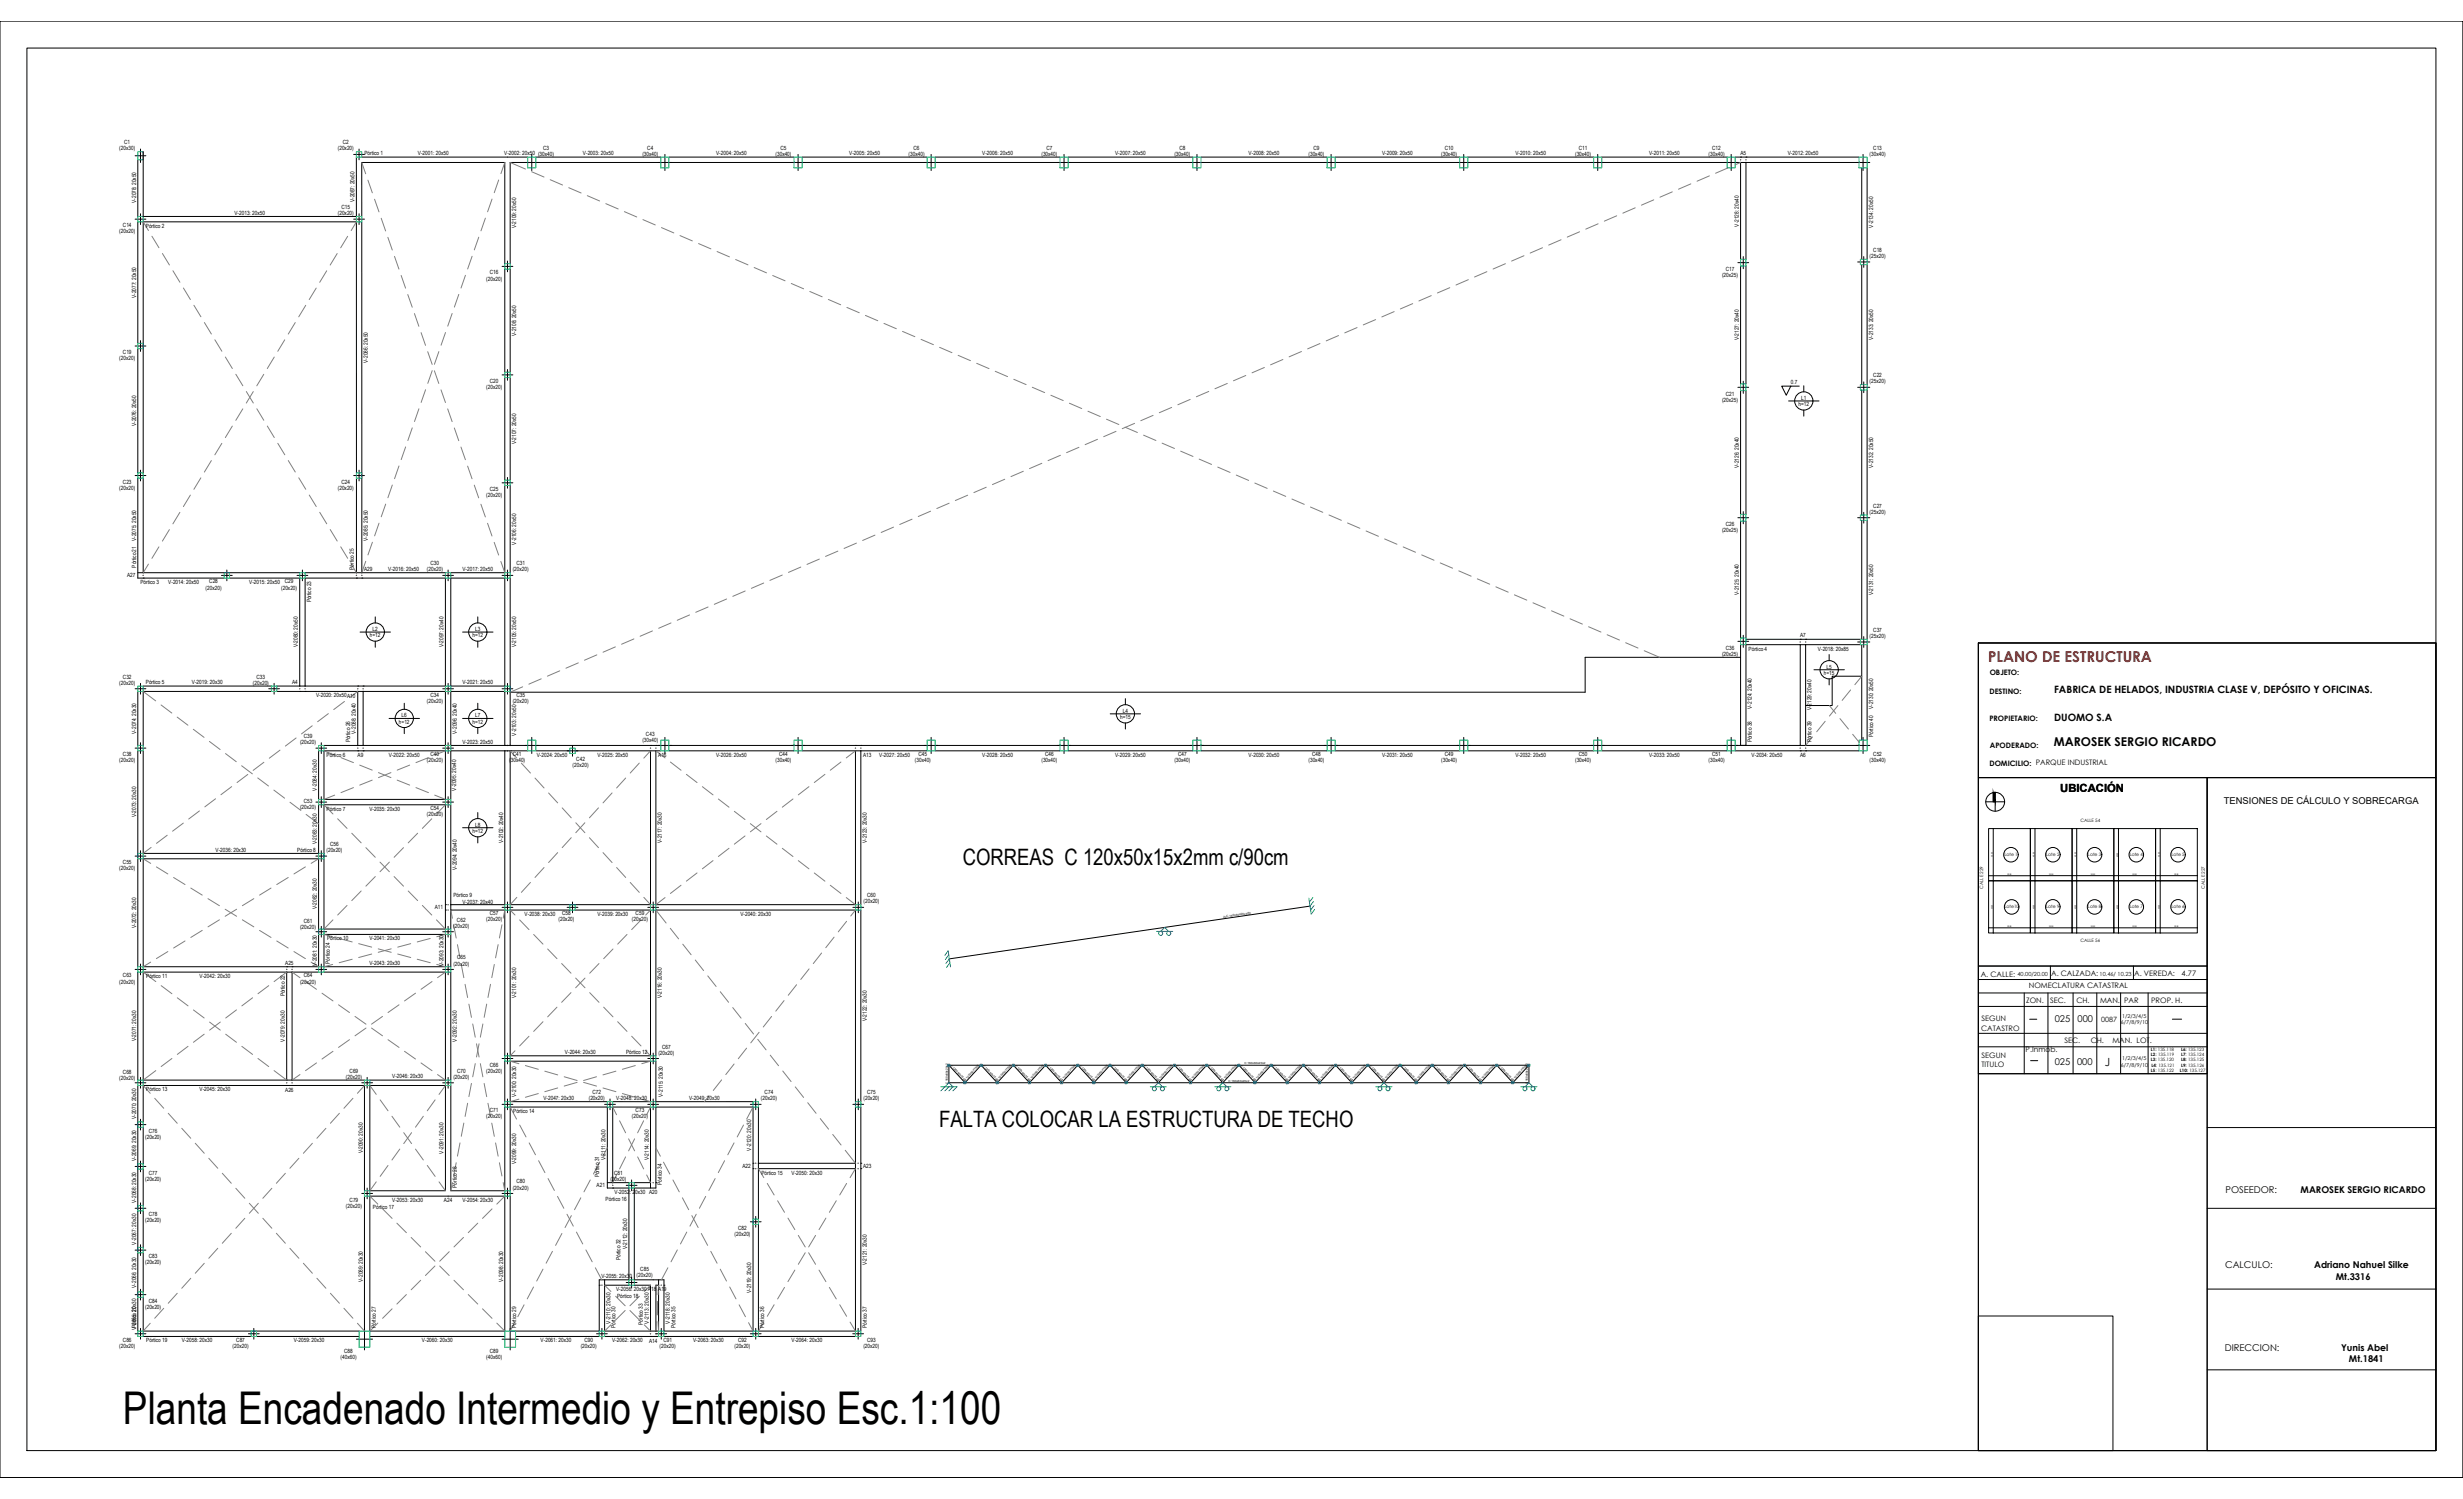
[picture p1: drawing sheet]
<svg xmlns="http://www.w3.org/2000/svg" width="920mm" height="560mm" viewBox="0 0 920 560" stroke-linecap="round" stroke-linejoin="round" font-family="sans-serif">
<defs><g id="words">
<text font-size="16.9" x="45.9" y="531.8">Planta Encadenado Intermedio y Entrepiso Esc.1:100</text>
<g font-size="8.4">
<text x="359.6" y="322.9">CORREAS C 120x50x15x2mm c/90cm</text>
<text x="350.8" y="420.9">FALTA COLOCAR LA ESTRUCTURA DE TECHO</text>
</g>
<text font-size="5.6" fill="#f00" x="742.6" y="247.2">PLANO DE ESTRUCTURA</text>
<text font-size="4.5" x="767.2" y="278.6">MAROSEK SERGIO RICARDO</text>
<g font-size="4.2">
<text x="769.6" y="295.7">UBICACIÓN</text>
<text x="786.2" y="398">J</text>
</g>
<g font-size="3.8">
<text x="767.3" y="258.9">FABRICA DE HELADOS, INDUSTRIA CLASE V, DEPÓSITO Y OFICINAS.</text>
<text x="767.3" y="269.2">DUOMO S.A</text>
</g>
<g font-size="3.5">
<text x="830.7" y="300.2">TENSIONES DE CÁLCULO Y SOBRECARGA</text>
<text x="767.5" y="381.9">025</text>
<text x="776.1" y="381.9">000</text>
<text x="767.5" y="397.8">025</text>
<text x="775.9" y="397.8">000</text>
<text x="831.3" y="445.5">POSEEDOR:</text>
<text x="859.4" y="445.5">MAROSEK SERGIO RICARDO</text>
<text x="831.2" y="473.7">CALCULO:</text>
<text x="864.4" y="473.7">Adriano Nahuel Silke</text>
<text x="872.5" y="478">Mt.3316</text>
<text x="831" y="504.4">DIRECCION:</text>
<text x="874.5" y="504.4">Yunis Abel</text>
<text x="877.4" y="508.7">Mt.1841</text>
</g>
<g font-size="2.8">
<text x="743.2" y="252.3">OBJETO:</text>
<text x="743.1" y="259">DESTINO:</text>
<text x="743.1" y="269.1">PROPIETARIO:</text>
<text x="743.3" y="279.2">APODERADO:</text>
<text x="743.1" y="286">DOMICILIO: PARQUE INDUSTRIAL</text>
<text x="739.9" y="364.8">A. CALLE:</text>
<text x="766.2" y="364.7">A. CALZADA:</text>
<text x="797.2" y="364.6">A. VEREDA:</text>
<text x="814.9" y="364.7">4.77</text>
<text x="757.9" y="369.1">NOMECLATURA CATASTRAL</text>
<text x="756.8" y="374.5">ZON.</text>
<text x="765.8" y="374.5">SEC.</text>
<text x="775.6" y="374.5">CH.</text>
<text x="784.5" y="374.5">MAN. PAR</text>
<text x="803.6" y="374.5">PROP. H.</text>
<text x="740.2" y="381.5">SEGUN</text>
<text x="740.1" y="384.9">CATASTRO</text>
<text x="771.2" y="389.6">SEC.</text>
<text x="781" y="389.6">CH.</text>
<text x="789.1" y="389.6">MAN. LOT.</text>
<text x="740.2" y="395">SEGUN</text>
<text x="756.7" y="393">P.Inmob.</text>
<text x="740.2" y="398.4">TITULO</text>
</g>
<text font-size="2.7" x="784.9" y="381.8">0087</text>
<g font-size="2.2">
<text x="46.4" y="53.9">C1</text>
<text x="128.1" y="53.9">C2</text>
<text x="44.5" y="56.2">(20x30)</text>
<text x="126.2" y="56.2">(20x20)</text>
<text x="136.1" y="58">Pórtico 1</text>
<text x="156.1" y="58">V-2001: 20x50</text>
<text x="188.4" y="58">V-2002: 20x50 (30x40)</text>
<text x="202.9" y="55.9">C3</text>
<text x="217.8" y="58">V-2003: 20x50</text>
<text x="239.9" y="58.2">(30x40)</text>
<text x="241.8" y="55.9">C4</text>
<text x="267.5" y="58">V-2004: 20x50</text>
<text x="289.7" y="58.2">(30x40)</text>
<text x="291.5" y="55.9">C5</text>
<text x="317.2" y="58">V-2005: 20x50</text>
<text x="339.4" y="58.2">(30x40)</text>
<text x="341.2" y="55.9">C6</text>
<text x="366.9" y="58">V-2006: 20x50</text>
<text x="389" y="58.2">(30x40)</text>
<text x="390.9" y="55.9">C7</text>
<text x="416.5" y="58">V-2007: 20x50</text>
<text x="438.7" y="58.2">(30x40)</text>
<text x="440.6" y="55.9">C8</text>
<text x="466.4" y="58">V-2008: 20x50</text>
<text x="488.8" y="58.2">(30x40)</text>
<text x="490.7" y="55.9">C9</text>
<text x="516.3" y="58">V-2009: 20x50</text>
<text x="538.3" y="58.2">(30x40)</text>
<text x="539.7" y="55.9">C10</text>
<text x="566" y="58">V-2010: 20x50</text>
<text x="588.4" y="58.2">(30x40)</text>
<text x="589.8" y="55.9">C11</text>
<text x="616" y="58">V-2011: 20x50</text>
<text x="638.2" y="58.2">(30x40)</text>
<text x="639.6" y="55.9">C12</text>
<text x="650.1" y="57.9">A5</text>
<text x="667.8" y="58">V-2012: 20x50</text>
<text x="698.4" y="58.2">(30x40)</text>
<text x="699.8" y="55.9">C13</text>
<text x="50.8" y="75.8" transform="rotate(-90 50.8 75.8)">V-2078: 20x50</text>
<text x="132.5" y="75.5" transform="rotate(-90 132.5 75.5)">V-2087: 20x50</text>
<text x="87.6" y="80.2">V-2013: 20x50</text>
<text x="126.2" y="80.4">(20x20)</text>
<text x="127.6" y="78.1">C15</text>
<text x="44.5" y="87.1">(20x20)</text>
<text x="45.9" y="84.9">C14</text>
<text x="54.5" y="85.1">Pórtico 2</text>
<text x="192.8" y="85.3" transform="rotate(-90 192.8 85.3)">V-2109: 20x50</text>
<text x="649.5" y="84.6" transform="rotate(-90 649.5 84.6)">V-2128: 20x40</text>
<text x="699.7" y="85" transform="rotate(-90 699.7 85)">V-2134: 20x50</text>
<text x="699.8" y="94.1">C18</text>
<text x="644.6" y="101.4">C17</text>
<text x="698.4" y="96.4">(25x20)</text>
<text x="181.6" y="104.8">(20x20)</text>
<text x="183" y="102.5">C16</text>
<text x="643.3" y="103.6">(20x25)</text>
<text x="50.8" y="111.3" transform="rotate(-90 50.8 111.3)">V-2077: 20x50</text>
<text x="192.8" y="125.5" transform="rotate(-90 192.8 125.5)">V-2108: 20x50</text>
<text x="649.5" y="127.1" transform="rotate(-90 649.5 127.1)">V-2127: 20x40</text>
<text x="699.7" y="127" transform="rotate(-90 699.7 127)">V-2133: 20x50</text>
<text x="44.5" y="134.5">(20x20)</text>
<text x="45.9" y="132.2">C19</text>
<text x="137.4" y="135.5" transform="rotate(-90 137.4 135.5)">V-2086: 20x50</text>
<text x="183" y="143">C20</text>
<text x="668.9" y="143.4">0.7</text>
<text x="698.4" y="143.2">(25x20)</text>
<text x="699.8" y="140.9">C22</text>
<text x="181.6" y="145.3">(20x20)</text>
<text x="644.6" y="147.9">C21</text>
<text x="672.8" y="149.4">L1</text>
<text x="643.3" y="150.2">(20x25)</text>
<text x="671.8" y="151.7">h=12</text>
<text x="50.8" y="159.2" transform="rotate(-90 50.8 159.2)">V-2076: 20x50</text>
<text x="192.8" y="165.9" transform="rotate(-90 192.8 165.9)">V-2107: 20x50</text>
<text x="649.5" y="174.8" transform="rotate(-90 649.5 174.8)">V-2126: 20x40</text>
<text x="699.7" y="174.8" transform="rotate(-90 699.7 174.8)">V-2132: 20x50</text>
<text x="44.5" y="182.9">(20x20)</text>
<text x="45.9" y="180.6">C23</text>
<text x="126.2" y="182.9">(20x20)</text>
<text x="127.6" y="180.6">C24</text>
<text x="181.6" y="185.6">(20x20)</text>
<text x="183" y="183.3">C25</text>
<text x="698.4" y="191.9">(25x20)</text>
<text x="699.8" y="189.6">C27</text>
<text x="644.6" y="196.6">C26</text>
<text x="50.8" y="202" transform="rotate(-90 50.8 202)">V-2075: 20x50</text>
<text x="137.4" y="202" transform="rotate(-90 137.4 202)">V-2085: 20x50</text>
<text x="192.8" y="203.4" transform="rotate(-90 192.8 203.4)">V-2106: 20x50</text>
<text x="643.3" y="198.9">(20x25)</text>
<text x="47.5" y="215.7">A27</text>
<text x="50.8" y="212" transform="rotate(-90 50.8 212)">Pórtico 21</text>
<text x="132.1" y="212.8" transform="rotate(-90 132.1 212.8)">Pórtico 25</text>
<text x="136" y="213.1">A29</text>
<text x="145" y="213.2">V-2016: 20x50</text>
<text x="159.5" y="213.4">(20x20)</text>
<text x="160.8" y="211.2">C30</text>
<text x="172.7" y="213.2">V-2017: 20x50</text>
<text x="191.5" y="213.4">(20x20)</text>
<text x="192.9" y="211.2">C31</text>
<text x="52.5" y="218.1">Pórtico 3</text>
<text x="62.9" y="218.1">V-2014: 20x50</text>
<text x="76.8" y="220.2">(20x20)</text>
<text x="78.2" y="217.9">C28</text>
<text x="93.1" y="218.1">V-2015: 20x50</text>
<text x="105" y="220.2">(20x20)</text>
<text x="106.4" y="217.9">C29</text>
<text x="116.2" y="225" transform="rotate(-90 116.2 225)">Pórtico 23</text>
<text x="649.5" y="222.2" transform="rotate(-90 649.5 222.2)">V-2125: 20x40</text>
<text x="699.7" y="222.3" transform="rotate(-90 699.7 222.3)">V-2131: 20x50</text>
<text x="138.2" y="238">h=12</text>
<text x="139.2" y="235.7">L2</text>
<text x="176.5" y="238">h=12</text>
<text x="177.5" y="235.7">L3</text>
<text x="672.4" y="238">A7</text>
<text x="698.4" y="238.3">(25x20)</text>
<text x="699.8" y="236.1">C37</text>
<text x="111.3" y="241.8" transform="rotate(-90 111.3 241.8)">V-2080: 20x50</text>
<text x="165.7" y="241.8" transform="rotate(-90 165.7 241.8)">V-2097: 20x40</text>
<text x="192.8" y="241.8" transform="rotate(-90 192.8 241.8)">V-2105: 20x50</text>
<text x="643.3" y="245">(20x25)</text>
<text x="644.6" y="242.8">C36</text>
<text x="653.2" y="243">Pórtico 4</text>
<text x="679.1" y="243">V-2018: 20x85</text>
<text x="682.3" y="249.8">L5</text>
<text x="44.5" y="255.8">(20x20)</text>
<text x="45.9" y="253.5">C32</text>
<text x="54.5" y="255.6">Pórtico 5</text>
<text x="71.7" y="255.6">V-2019: 20x30</text>
<text x="94.5" y="255.8">(20x20)</text>
<text x="95.8" y="253.5">C33</text>
<text x="109.1" y="255.5">A4</text>
<text x="172.7" y="255.6">V-2021: 20x50</text>
<text x="681.3" y="252">h=15</text>
<text x="118.1" y="260.4">V-2020: 20x50A10</text>
<text x="159.5" y="262.5">(20x20)</text>
<text x="160.8" y="260.3">C34</text>
<text x="191.5" y="262.5">(20x20)</text>
<text x="192.9" y="260.3">C35</text>
<text x="150" y="268">L6</text>
<text x="177.5" y="268">L7</text>
<text x="418.4" y="268.5">h=15</text>
<text x="419.4" y="266.2">L4</text>
<text x="654.4" y="264.7" transform="rotate(-90 654.4 264.7)">V-2124: 20x40</text>
<text x="676.7" y="265.3" transform="rotate(-90 676.7 265.3)">V-2129: 20x40</text>
<text x="699.7" y="264.8" transform="rotate(-90 699.7 264.8)">V-2130: 20x50</text>
<text x="50.8" y="274.1" transform="rotate(-90 50.8 274.1)">V-2074: 20x30</text>
<text x="113.5" y="275.7">C39</text>
<text x="133" y="274.1" transform="rotate(-90 133 274.1)">V-2088: 20x40</text>
<text x="149" y="270.2">h=12</text>
<text x="170.6" y="274.1" transform="rotate(-90 170.6 274.1)">V-2096: 20x40</text>
<text x="176.5" y="270.2">h=12</text>
<text x="192.8" y="274.7" transform="rotate(-90 192.8 274.7)">V-2103: 20x50</text>
<text x="241.3" y="274.9">C43</text>
<text x="699.7" y="275.3" transform="rotate(-90 699.7 275.3)">Pórtico 40</text>
<text x="112.1" y="278">(20x20)</text>
<text x="130.8" y="277.3" transform="rotate(-90 130.8 277.3)">Pórtico 26</text>
<text x="172.7" y="277.7">V-2023: 20x50</text>
<text x="239.9" y="277.2">(30x40)</text>
<text x="654.4" y="277.3" transform="rotate(-90 654.4 277.3)">Pórtico 38</text>
<text x="676.7" y="277.3" transform="rotate(-90 676.7 277.3)">Pórtico 39</text>
<text x="44.5" y="284.7">(20x20)</text>
<text x="45.9" y="282.4">C38</text>
<text x="122" y="282.6">Pórtico 6</text>
<text x="133.6" y="282.7">A9</text>
<text x="145.3" y="282.6">V-2022: 20x50</text>
<text x="159.5" y="284.7">(20x20)</text>
<text x="160.8" y="282.4">C40</text>
<text x="190.2" y="284.7">(30x40)</text>
<text x="191.6" y="282.4">C41</text>
<text x="200.5" y="282.6">V-2024: 20x50</text>
<text x="213.9" y="286.3">(20x20)</text>
<text x="215.3" y="284.1">C42</text>
<text x="223.2" y="282.6">V-2025: 20x50</text>
<text x="245.9" y="282.7">A16</text>
<text x="267.5" y="282.6">V-2026: 20x50</text>
<text x="289.7" y="284.7">(30x40)</text>
<text x="291.1" y="282.4">C44</text>
<text x="322.4" y="282.7">A13</text>
<text x="328.4" y="282.6">V-2027: 20x50</text>
<text x="341.7" y="284.7">(30x40)</text>
<text x="343.1" y="282.4">C45</text>
<text x="366.9" y="282.6">V-2028: 20x50</text>
<text x="389" y="284.7">(30x40)</text>
<text x="390.4" y="282.4">C46</text>
<text x="416.5" y="282.6">V-2029: 20x50</text>
<text x="438.7" y="284.7">(30x40)</text>
<text x="440.1" y="282.4">C47</text>
<text x="466.4" y="282.6">V-2030: 20x50</text>
<text x="488.8" y="284.7">(30x40)</text>
<text x="490.2" y="282.4">C48</text>
<text x="516.3" y="282.6">V-2031: 20x50</text>
<text x="538.3" y="284.7">(30x40)</text>
<text x="539.7" y="282.4">C49</text>
<text x="566" y="282.6">V-2032: 20x50</text>
<text x="588.4" y="284.7">(30x40)</text>
<text x="589.8" y="282.4">C50</text>
<text x="616" y="282.6">V-2033: 20x50</text>
<text x="638.2" y="284.7">(30x40)</text>
<text x="639.6" y="282.4">C51</text>
<text x="654.3" y="282.6">V-2034: 20x50</text>
<text x="672.4" y="282.7">A6</text>
<text x="698.4" y="284.7">(30x40)</text>
<text x="699.8" y="282.4">C52</text>
<text x="113.5" y="299.8">C53</text>
<text x="118.4" y="295.2" transform="rotate(-90 118.4 295.2)">V-2084: 20x30</text>
<text x="170.4" y="295.2" transform="rotate(-90 170.4 295.2)">V-2095: 20x40</text>
<text x="50.8" y="305.3" transform="rotate(-90 50.8 305.3)">V-2073: 20x30</text>
<text x="112.1" y="302.1">(20x20)</text>
<text x="122" y="302.8">Pórtico 7</text>
<text x="138" y="302.8">V-2035: 20x30</text>
<text x="159.5" y="304.8">(20x20)</text>
<text x="160.8" y="302.6">C54</text>
<text x="176.5" y="311.1">h=12</text>
<text x="177.5" y="308.8">L8</text>
<text x="118.4" y="315.4" transform="rotate(-90 118.4 315.4)">V-2083: 20x30</text>
<text x="123.3" y="316">C56</text>
<text x="187.9" y="314.9" transform="rotate(-90 187.9 314.9)">V-2102: 20x40</text>
<text x="247.2" y="314.9" transform="rotate(-90 247.2 314.9)">V-2117: 20x30</text>
<text x="323.8" y="314.9" transform="rotate(-90 323.8 314.9)">V-2123: 20x30</text>
<text x="45.9" y="322.7">C55</text>
<text x="80.5" y="318.1">V-2036: 20x30</text>
<text x="111.1" y="318.1">Pórtico 8</text>
<text x="122" y="318.3">(20x20)</text>
<text x="44.5" y="325">(20x20)</text>
<text x="170.6" y="325" transform="rotate(-90 170.6 325)">V-2094: 20x40</text>
<text x="169.4" y="335.2">Pórtico 9</text>
<text x="323.9" y="335.2">C60</text>
<text x="118.4" y="339.6" transform="rotate(-90 118.4 339.6)">V-2082: 20x30</text>
<text x="162.4" y="339.7">A11</text>
<text x="172.7" y="337.4">V-2037: 20x40</text>
<text x="183" y="341.9">C57</text>
<text x="210" y="341.9">C58</text>
<text x="237.4" y="341.9">C59</text>
<text x="322.6" y="337.4">(20x20)</text>
<text x="50.8" y="346.6" transform="rotate(-90 50.8 346.6)">V-2072: 20x30</text>
<text x="112.1" y="347">(20x20)</text>
<text x="113.5" y="344.8">C61</text>
<text x="169.3" y="346.5">(20x20)</text>
<text x="170.7" y="344.3">C62</text>
<text x="181.6" y="344.2">(20x20)</text>
<text x="196" y="342.1">V-2038: 20x30</text>
<text x="208.6" y="344.2">(20x20)</text>
<text x="223.2" y="342.1">V-2039: 20x30</text>
<text x="236.1" y="344.2">(20x20)</text>
<text x="276.6" y="342.1">V-2040: 20x30</text>
<text x="122.2" y="351.2">Pórtico 10</text>
<text x="138" y="351.2">V-2041: 20x30</text>
<text x="123.2" y="359.9" transform="rotate(-90 123.2 359.9)">Pórtico 24</text>
<text x="170.7" y="358.3">C65</text>
<text x="45.9" y="365.1">C63</text>
<text x="54.6" y="365.3">Pórtico 11</text>
<text x="74.5" y="365.3">V-2042: 20x30</text>
<text x="106.5" y="360.3">A25</text>
<text x="113.5" y="365.1">C64</text>
<text x="118.4" y="360.8" transform="rotate(-90 118.4 360.8)">V-2081: 20x30</text>
<text x="138" y="360.4">V-2043: 20x30</text>
<text x="165.7" y="360.8" transform="rotate(-90 165.7 360.8)">V-2093: 20x30</text>
<text x="169.3" y="360.6">(20x20)</text>
<text x="44.5" y="367.3">(20x20)</text>
<text x="112.1" y="367.3">(20x20)</text>
<text x="106.4" y="372.2" transform="rotate(-90 106.4 372.2)">Pórtico 22</text>
<text x="192.8" y="372.9" transform="rotate(-90 192.8 372.9)">V-2101: 20x30</text>
<text x="247.2" y="372.9" transform="rotate(-90 247.2 372.9)">V-2116: 20x30</text>
<text x="323.8" y="381.4" transform="rotate(-90 323.8 381.4)">V-2122: 20x30</text>
<text x="50.8" y="389" transform="rotate(-90 50.8 389)">V-2071: 20x30</text>
<text x="106.4" y="389" transform="rotate(-90 106.4 389)">V-2079: 20x30</text>
<text x="170.6" y="389" transform="rotate(-90 170.6 389)">V-2092: 20x30</text>
<text x="211" y="393.7">V-2044: 20x30</text>
<text x="233.9" y="393.7">Pórtico 12</text>
<text x="245.9" y="393.9">(20x20)</text>
<text x="247.3" y="391.6">C67</text>
<text x="45.9" y="401.1">C68</text>
<text x="130.6" y="400.7">C69</text>
<text x="170.7" y="400.7">C70</text>
<text x="181.6" y="400.6">(20x20)</text>
<text x="183" y="398.3">C66</text>
<text x="44.5" y="403.4">(20x20)</text>
<text x="54.6" y="407.6">Pórtico 13</text>
<text x="74.5" y="407.6">V-2045: 20x30</text>
<text x="106.5" y="407.7">A26</text>
<text x="129.2" y="402.9">(20x20)</text>
<text x="146.5" y="402.7">V-2046: 20x30</text>
<text x="169.3" y="402.9">(20x20)</text>
<text x="192.8" y="409.6" transform="rotate(-90 192.8 409.6)">V-2100: 20x30</text>
<text x="203" y="410.8">V-2047: 20x30</text>
<text x="219.9" y="411">(20x20)</text>
<text x="221.3" y="408.7">C72</text>
<text x="230.2" y="410.8">V-2048: 20x30</text>
<text x="247.6" y="409.6" transform="rotate(-90 247.6 409.6)">V-2115: 20x30</text>
<text x="257.4" y="410.8">V-2049: 20x30</text>
<text x="284.2" y="411">(20x20)</text>
<text x="285.6" y="408.7">C74</text>
<text x="322.5" y="411">(20x20)</text>
<text x="323.9" y="408.7">C75</text>
<text x="50.8" y="418" transform="rotate(-90 50.8 418)">V-2070: 20x30</text>
<text x="181.6" y="417.7">(20x20)</text>
<text x="183" y="415.5">C71</text>
<text x="191.7" y="415.7">Pórtico 14</text>
<text x="236.1" y="417.7">(20x20)</text>
<text x="237.4" y="415.5">C73</text>
<text x="54.2" y="425.3">(20x20)</text>
<text x="55.6" y="423">C76</text>
<text x="135.5" y="430.8" transform="rotate(-90 135.5 430.8)">V-2090: 20x30</text>
<text x="165.7" y="430.8" transform="rotate(-90 165.7 430.8)">V-2091: 20x30</text>
<text x="280.6" y="429.7" transform="rotate(-90 280.6 429.7)">V-2120: 20x30</text>
<text x="50.8" y="433.6" transform="rotate(-90 50.8 433.6)">V-2069: 20x30</text>
<text x="192.8" y="434.8" transform="rotate(-90 192.8 434.8)">V-2099: 20x30</text>
<text x="226.2" y="433.3" transform="rotate(-90 226.2 433.3)">V-2111: 20x30</text>
<text x="242.3" y="433.3" transform="rotate(-90 242.3 433.3)">V-2114: 20x30</text>
<text x="277.3" y="436.2">A22</text>
<text x="322.4" y="436.2">A23</text>
<text x="54.2" y="440.9">(20x20)</text>
<text x="55.6" y="438.7">C77</text>
<text x="170.6" y="443.6" transform="rotate(-90 170.6 443.6)">Pórtico 28</text>
<text x="192.9" y="442">C80</text>
<text x="222.9" y="443.5">A21</text>
<text x="223.8" y="439.8" transform="rotate(-90 223.8 439.8)">Pórtico 31</text>
<text x="228" y="441.2">(20x20)</text>
<text x="229.4" y="439">C81</text>
<text x="247.2" y="442.6" transform="rotate(-90 247.2 442.6)">Pórtico 34</text>
<text x="284.4" y="438.7">Pórtico 15</text>
<text x="295.7" y="438.7">V-2050: 20x30</text>
<text x="50.8" y="449.2" transform="rotate(-90 50.8 449.2)">V-2068: 20x30</text>
<text x="130.6" y="448.8">C79</text>
<text x="146.5" y="449">V-2053: 20x30</text>
<text x="165.8" y="449.1">A24</text>
<text x="172.7" y="448.9">V-2054: 20x30</text>
<text x="191.5" y="444.3">(20x20)</text>
<text x="226.2" y="448.5">Pórtico 16</text>
<text x="229.6" y="445.9">V-2052: 20x30 A20</text>
<text x="55.6" y="454.3">C78</text>
<text x="129.2" y="451">(20x20)</text>
<text x="139.3" y="451.5">Pórtico 17</text>
<text x="54.2" y="456.5">(20x20)</text>
<text x="274.4" y="461.6">(20x20)</text>
<text x="275.7" y="459.3">C82</text>
<text x="50.8" y="464.8" transform="rotate(-90 50.8 464.8)">V-2067: 20x30</text>
<text x="234.3" y="466.6" transform="rotate(-90 234.3 466.6)">V-2112: 20x30</text>
<text x="54.2" y="472.2">(20x20)</text>
<text x="55.6" y="469.9">C83</text>
<text x="231.8" y="470.7" transform="rotate(-90 231.8 470.7)">Pórtico 32</text>
<text x="323.8" y="472.6" transform="rotate(-90 323.8 472.6)">V-2121: 20x30</text>
<text x="135.5" y="478.7" transform="rotate(-90 135.5 478.7)">V-2089: 20x30</text>
<text x="187.9" y="478.7" transform="rotate(-90 187.9 478.7)">V-2098: 20x30</text>
<text x="224.6" y="477.3">V-2055: 20x30</text>
<text x="237.8" y="477">(20x20)</text>
<text x="239.2" y="474.7">C85</text>
<text x="50.8" y="481" transform="rotate(-90 50.8 481)">V-2066: 20x30</text>
<text x="230.1" y="482.2">V-2056: 20x30 A18</text>
<text x="230.5" y="484.9">Pórtico 18</text>
<text x="245.9" y="482.3">A19</text>
<text x="280.6" y="483" transform="rotate(-90 280.6 483)">V-2119: 20x30</text>
<text x="54.2" y="488.8">(20x20)</text>
<text x="55.6" y="486.5">C84</text>
<text x="50.8" y="496.6" transform="rotate(-90 50.8 496.6)">V-2065: 20x30</text>
<text x="50.8" y="496" transform="rotate(-90 50.8 496)">Pórtico 20</text>
<text x="140.4" y="496" transform="rotate(-90 140.4 496)">Pórtico 27</text>
<text x="192.8" y="496" transform="rotate(-90 192.8 496)">Pórtico 29</text>
<text x="228.1" y="494.3" transform="rotate(-90 228.1 494.3)">V-2110: 20x30</text>
<text x="229.9" y="496" transform="rotate(-90 229.9 496)">Pórtico 30</text>
<text x="240.1" y="494.8" transform="rotate(-90 240.1 494.8)">Pórtico 33</text>
<text x="242.3" y="494.3" transform="rotate(-90 242.3 494.3)">V-2113: 20x30</text>
<text x="250.2" y="494.3" transform="rotate(-90 250.2 494.3)">V-2118: 20x30</text>
<text x="252.3" y="496" transform="rotate(-90 252.3 496)">Pórtico 35</text>
<text x="285.5" y="496" transform="rotate(-90 285.5 496)">Pórtico 36</text>
<text x="323.8" y="496" transform="rotate(-90 323.8 496)">Pórtico 37</text>
<text x="44.5" y="503.4">(20x20)</text>
<text x="45.9" y="501.2">C86</text>
<text x="54.6" y="501.4">Pórtico 19</text>
<text x="67.9" y="501.4">V-2058: 20x30</text>
<text x="86.9" y="503.4">(20x20)</text>
<text x="88.3" y="501.2">C87</text>
<text x="109.7" y="501.4">V-2059: 20x30</text>
<text x="157.6" y="501.4">V-2060: 20x30</text>
<text x="202" y="501.4">V-2061: 20x30</text>
<text x="216.9" y="503.4">(20x20)</text>
<text x="218.3" y="501.2">C90</text>
<text x="228.7" y="501.4">V-2062: 20x30</text>
<text x="242.4" y="501.5">A14</text>
<text x="246.4" y="503.4">(20x20)</text>
<text x="247.8" y="501.2">C91</text>
<text x="258.9" y="501.4">V-2063: 20x30</text>
<text x="274.4" y="503.4">(20x20)</text>
<text x="275.7" y="501.2">C92</text>
<text x="295.7" y="501.4">V-2064: 20x30</text>
<text x="322.5" y="503.4">(20x20)</text>
<text x="323.9" y="501.2">C93</text>
<text x="127.2" y="507.4">(40x60)</text>
<text x="128.6" y="505.2">C88</text>
<text x="181.6" y="507.4">(40x60)</text>
<text x="183" y="505.2">C89</text>
</g>
<g font-size="2.1">
<text x="753.6" y="364.5">40.00/20.00</text>
<text x="784.3" y="364.6">10.46/ 10.23</text>
</g>
<g font-size="2">
<text x="792.3" y="382.5">6/7/8/9/10</text>
<text x="792.7" y="380.2">1/2/3/4/5</text>
<text x="792.3" y="398.4">6/7/8/9/10</text>
<text x="792.7" y="396">1/2/3/4/5</text>
</g>
<g font-size="1.7">
<text x="777.1" y="307.1">CALLE 54</text>
<text x="748.8" y="319.8">Lote 1</text>
<text x="764.4" y="319.8">Lote 2</text>
<text x="779.9" y="319.8">Lote 3</text>
<text x="795.5" y="319.8">Lote 4</text>
<text x="811.1" y="319.8">Lote 5</text>
<text x="740.9" y="331.9" transform="rotate(-90 740.9 331.9)">CALLE 229</text>
<text x="823.7" y="331.9" transform="rotate(-90 823.7 331.9)">CALLE 227</text>
<text x="748.8" y="339.3">Lote10</text>
<text x="764.4" y="339.3">Lote 9</text>
<text x="779.9" y="339.3">Lote 8</text>
<text x="795.5" y="339.3">Lote 7</text>
<text x="811.1" y="339.3">Lote 6</text>
<text x="777.1" y="352">CALLE 56</text>
<text x="803.5" y="392.5">L1: 135.118</text>
<text x="803.5" y="394.5">L2: 135.119</text>
<text x="814.7" y="394.5">L7: 135.124</text>
<text x="814.7" y="392.5">L6: 135.123</text>
<text x="803.5" y="396.5">L3: 135.120</text>
<text x="803.5" y="400.4">L5: 135.122</text>
<text x="803.6" y="398.4">L4: 135.121</text>
<text x="814.3" y="400.4">L10: 135.127</text>
<text x="814.7" y="396.5">L8: 135.125</text>
<text x="814.7" y="398.4">L9: 135.126</text>
</g>
<g font-size="1">
<text x="457" y="342.8" transform="rotate(-8 457 342.8)">2xC 160x60x20x3([])</text>
<text x="355.1" y="398" transform="rotate(47 355.1 398)">C 120x50x15x2</text>
<text x="367.1" y="398" transform="rotate(47 367.1 398)">C 120x50x15x2</text>
<text x="379.2" y="398" transform="rotate(47 379.2 398)">C 120x50x15x2</text>
<text x="391.2" y="398" transform="rotate(47 391.2 398)">C 120x50x15x2</text>
<text x="403.2" y="398" transform="rotate(47 403.2 398)">C 120x50x15x2</text>
<text x="415.3" y="398" transform="rotate(47 415.3 398)">C 120x50x15x2</text>
<text x="427.3" y="398" transform="rotate(47 427.3 398)">C 120x50x15x2</text>
<text x="439.3" y="398" transform="rotate(47 439.3 398)">C 120x50x15x2</text>
<text x="451.4" y="398" transform="rotate(47 451.4 398)">C 120x50x15x2</text>
<text x="463.4" y="398" transform="rotate(47 463.4 398)">C 120x50x15x2</text>
<text x="464.9" y="397.5">C 160x60x20x2</text>
<text x="475.5" y="398" transform="rotate(47 475.5 398)">C 120x50x15x2</text>
<text x="487.5" y="398" transform="rotate(47 487.5 398)">C 120x50x15x2</text>
<text x="499.5" y="398" transform="rotate(47 499.5 398)">C 120x50x15x2</text>
<text x="511.6" y="398" transform="rotate(47 511.6 398)">C 120x50x15x2</text>
<text x="523.6" y="398" transform="rotate(47 523.6 398)">C 120x50x15x2</text>
<text x="535.6" y="398" transform="rotate(47 535.6 398)">C 120x50x15x2</text>
<text x="547.7" y="398" transform="rotate(47 547.7 398)">C 120x50x15x2</text>
<text x="559.7" y="398" transform="rotate(47 559.7 398)">C 120x50x15x2</text>
<text x="354.1" y="405" transform="rotate(-90 354.1 405)">C 160x60x20x2</text>
<text x="360.5" y="403.8" transform="rotate(-47 360.5 403.8)">C 120x50x15x2</text>
<text x="372.6" y="403.8" transform="rotate(-47 372.6 403.8)">C 120x50x15x2</text>
<text x="384.6" y="403.8" transform="rotate(-47 384.6 403.8)">C 120x50x15x2</text>
<text x="396.7" y="403.8" transform="rotate(-47 396.7 403.8)">C 120x50x15x2</text>
<text x="408.7" y="403.8" transform="rotate(-47 408.7 403.8)">C 120x50x15x2</text>
<text x="420.7" y="403.8" transform="rotate(-47 420.7 403.8)">C 120x50x15x2</text>
<text x="432.8" y="403.8" transform="rotate(-47 432.8 403.8)">C 120x50x15x2</text>
<text x="444.8" y="403.8" transform="rotate(-47 444.8 403.8)">C 120x50x15x2</text>
<text x="456.8" y="403.8" transform="rotate(-47 456.8 403.8)">C 120x50x15x2</text>
<text x="458.9" y="404">C 160x60x20x2</text>
<text x="468.9" y="403.8" transform="rotate(-47 468.9 403.8)">C 120x50x15x2</text>
<text x="480.9" y="403.8" transform="rotate(-47 480.9 403.8)">C 120x50x15x2</text>
<text x="493" y="403.8" transform="rotate(-47 493 403.8)">C 120x50x15x2</text>
<text x="505" y="403.8" transform="rotate(-47 505 403.8)">C 120x50x15x2</text>
<text x="517" y="403.8" transform="rotate(-47 517 403.8)">C 120x50x15x2</text>
<text x="529.1" y="403.8" transform="rotate(-47 529.1 403.8)">C 120x50x15x2</text>
<text x="541.1" y="403.8" transform="rotate(-47 541.1 403.8)">C 120x50x15x2</text>
<text x="553.1" y="403.8" transform="rotate(-47 553.1 403.8)">C 120x50x15x2</text>
<text x="565.2" y="403.8" transform="rotate(-47 565.2 403.8)">C 120x50x15x2</text>
<text x="570.7" y="405" transform="rotate(-90 570.7 405)">C 160x60x20x2</text>
</g>
<g font-size=".8">
<text x="744.4" y="320" transform="rotate(-90 744.4 320)">40.00</text>
<text x="760" y="320" transform="rotate(-90 760 320)">40.00</text>
<text x="775.6" y="320" transform="rotate(-90 775.6 320)">40.00</text>
<text x="791.2" y="320" transform="rotate(-90 791.2 320)">40.00</text>
<text x="806.8" y="320" transform="rotate(-90 806.8 320)">40.00</text>
<text x="749.9" y="326.9">32.00</text>
<text x="765.4" y="326.9">32.00</text>
<text x="781" y="326.9">32.00</text>
<text x="796.6" y="326.9">32.00</text>
<text x="812.2" y="326.9">32.00</text>
<text x="744.4" y="339.5" transform="rotate(-90 744.4 339.5)">40.00</text>
<text x="760" y="339.5" transform="rotate(-90 760 339.5)">40.00</text>
<text x="775.6" y="339.5" transform="rotate(-90 775.6 339.5)">40.00</text>
<text x="791.2" y="339.5" transform="rotate(-90 791.2 339.5)">40.00</text>
<text x="806.8" y="339.5" transform="rotate(-90 806.8 339.5)">40.00</text>
<text x="749.9" y="346.4">32.00</text>
<text x="765.4" y="346.4">32.00</text>
<text x="781" y="346.4">32.00</text>
<text x="796.6" y="346.4">32.00</text>
<text x="812.2" y="346.4">32.00</text>
</g>
</g></defs>
<!-- layer: 0 -->
<g fill="none" stroke="#000" stroke-width=".37">
<path d="M0 7.9h920v543.9h-920zM10.1 17.9h899.8v523.9h-899.8zM739 240.1h170.9v301.7h-170.9zM739 240.1h170.9v50.3h-170.9zM739 240.1v301.7M739 240.1h170.9v301.7h-170.9M739 290.4h85.5v70.4h-85.5zM739 290.4h170.9M824.5 290.4h85.4v251.4h-85.4zM824.5 290.4v251.4M742.8 309.5h15.6v19.5h-15.6zM744.5 309.4l.1 39.1"/>
<path d="M758.4 309.5h15.6v19.5h-15.6zM760.1 309.4l.1 39.1M774 309.5h15.6v19.5h-15.6zM775.7 309.4l.1 39.1M789.6 309.5h15.6v19.5h-15.6zM791.4 309.5l-.1 39M805.2 309.5h15.6v19.5h-15.6zM806.9 309.4v39.1M742.8 329h15.6v19.5h-15.6zM742.9 327l-.1 .1M744.5 328.9l.1 .1M758.4 329h15.6v19.5h-15.6z"/>
<path d="M758.5 327l-.1 .1M760.1 328.9l.1 .1M774 329h15.6v19.5h-15.6zM774.1 327l-.1 .1M775.7 328.9l.1 .1M789.6 329h15.6v19.5h-15.6zM789.6 327v.1M791.3 329h.1M805.2 329h15.6v19.5h-15.6zM805.2 327v.1M806.9 328.9l.1 .1M820.8 327l-78 .1"/>
<path d="M742.9 346.5h77.9M758.5 346.5l-.1 .1M774.1 346.5l-.1 .1M789.6 346.5v.1M805.2 346.5v.1M806.9 348.4l.1 .1M739 360.8h85.5v5h-85.5zM739 365.8h85.5v35.2h-85.5zM739 365.8h85.5M739 370.9h85.5M739 375.9h85.5M756.1 370.9v30.1"/>
<path d="M765 370.9v30.1M765.9 360.8v5M774.4 370.9v30.1M783.3 370.9v30.1M792.2 370.9v30.1M796.9 360.8v5M802.4 370.9v30.1M739 385.9h85.5M739 391h85.5M739 401h85.5M824.5 421.1h85.4M824.5 451.3h85.4"/>
<path d="M739 491.5h50.3v50.3h-50.3zM824.5 481.5h85.4M824.5 511.6h85.4"/>
<circle cx="751.2" cy="319.2" r="2.71"/>
<circle cx="766.9" cy="319.2" r="2.71"/>
<circle cx="782.4" cy="319.2" r="2.71"/>
<circle cx="798" cy="319.2" r="2.71"/>
<circle cx="813.6" cy="319.2" r="2.71"/>
<circle cx="751.4" cy="338.7" r="2.71"/>
<circle cx="766.8" cy="338.7" r="2.71"/>
<circle cx="782.4" cy="338.7" r="2.71"/>
<circle cx="798" cy="338.7" r="2.71"/>
<circle cx="813.6" cy="338.7" r="2.71"/>
</g>
<!-- layer: VIG_CARAS -->
<g fill="none" stroke="#000" stroke-width=".37">
<path d="M51.5 59.7v21.1M53.5 56.7v24.1h79.6v-22.1M135.1 58.7h62M200.1 58.7h46.8M249.9 58.7h46.7M299.6 58.7h46.7M349.3 58.7h46.7M399 58.7h46.6M448.6 58.7h47.1M498.7 58.7h46.6M548.3 58.7h47M598.3 58.7h46.9"/>
<path d="M648.2 58.7h46.2M650.2 58.7h.1M652.2 58.7h.1M197.1 60.7h-6.5v37.8M200.1 60.7h46.8M249.9 60.7h46.7M299.6 60.7h46.7M349.3 60.7h46.7M399 60.7h46.6M448.6 60.7h47.1M498.7 60.7h46.6M548.3 60.7h47"/>
<path d="M598.3 60.7h46.9M648.2 60.7h46.2M650.2 60.7v36.1M652.2 60.7v36.1M695.4 62.7v34.1M697.5 62.7v34.1M51.5 82.9v45.3M135.1 80.8v-20.1h53.5v37.8M135.1 82.9l.1 131M650.2 99.4v44M652.2 99.4v44M695.4 98.8v44.8"/>
<path d="M697.5 98.8v44.8M188.6 100.5v38.5M190.6 100.5v38.5M51.5 130.2v46.4M188.6 141v38.3M190.6 141v38.3M650.2 145.9v46.2M652.2 145.9v46.2M695.4 145.7v46.7M697.5 145.7v46.7M51.5 178.6v37.3h32.2M53.5 176.6v-93.7h79.6v93.7"/>
<path d="M53.5 178.6v35.3M133.1 178.6v35.3M188.6 181.3v32.6h-20.2M190.6 181.3v32.6M650.2 194.6v43.7M652.2 194.6v43.7M695.4 194.4v44.4M697.5 194.4v44.4M51.5 213.9h60.5M53.5 215.9h.1M85.7 215.9h26.3v40.3M114 213.9h52.4"/>
<path d="M133.1 215.9h.1M135.2 215.9h.1M168.4 215.9h20.2v40.3h-20.2zM190.6 215.9v62.5M652.2 238.8h42.7M672.5 238.8h.1M674.5 238.8h.1M51.5 258.2v20.2M53.5 256.2h47.9M101.4 258.2h-47.9v20.2M103.4 258.2h63v20.2h-45.4M103.4 256.2h63v-40.3h-52.4v40.3"/>
<path d="M112 258.2h.1M114 258.2h.1M133.6 256.2h.1M133.6 258.2v20.2M135.6 256.2h.1M135.6 258.2v20.2M650.2 240.8v37.6h2v-37.6h42.7M650.2 245.5h-58.1v13h-401.5M672.5 240.8v37.6M674.5 240.8v37.6M695.4 252.6h-11v10.9h-9.9M695.4 240.8v35.6"/>
<path d="M697.5 240.8v35.6M188.6 278.4h.1M188.6 278.4v-20.2l-20.2 .1v20.1h28.7M200.1 278.4h46.8M243 278.4h.1M245 278.4h.1M249.9 278.4h46.7M299.6 278.4h46.7M319.6 278.4h.1M321.6 278.4h.1M349.3 278.4h46.7M399 278.4h46.6"/>
<path d="M448.6 278.4h47.1M498.7 278.4h46.6M548.3 278.4h47M598.3 278.4h46.9M648.2 278.4h46.2M51.5 280.4v80.7M53.5 280.4v38.3h65.5v-18.1M119 280.4v18.2M121 280.4h45.4v18.2h-45.4zM133.6 280.4h.1M135.6 280.4h.1M188.6 280.4v57.5h-20.2"/>
<path d="M190.6 280.4h.1M190.6 280.4v57.5h52.4v-57.5M197.1 280.4h-28.7v18.2M200.1 280.4h12.8M214.9 280.4h32M245 280.4v57.5h74.6v-57.5M249.9 280.4h46.7M299.6 280.4h46.7M321.6 280.4v57.5M349.3 280.4h46.7M399 280.4h46.6M448.6 280.4h47.1"/>
<path d="M498.7 280.4h46.6M548.3 280.4h47M598.3 280.4h46.9M648.2 280.4h46.2M672.5 280.4h.1M674.5 280.4h.1M121 300.6h45.4v46.4h-45.4zM168.4 300.6v46.4M53.5 320.7h65.5v40.4h-65.5zM166.4 337.9h.1M166.4 339.9h.1M168.4 339.9h20.2v54.4"/>
<path d="M212.9 339.9h-22.3v54.4h52.4v-54.4h-28.1M321.6 339.9v71.6M121 349h45.4v12.1h-45.4zM168.4 349v12.1M51.5 363.1v40.3M107.1 361.1h.1M107.1 363.1v40.3M109.1 361.1h.1M109.1 363.1v40.3M119 363.1h-65.5v40.3h82.6M121 363.1h45.4v40.3h-28.2M168.4 363.1v40.3"/>
<path d="M188.6 396.3v15.2M245 394.3v-54.4h74.6v157.2h-36.3v-39.8M245 396.3v15.2h36.3M51.5 405.4v91.7M53.5 419v-13.6h82.6v39.3M107.1 405.4h.1M109.1 405.4h.1M138.2 405.4h28.2v39.3h-28.2zM168.4 405.4v39.3h20.2v-31.2M226.9 411.5h-36.3v-15.2h52.4v15.2h-14.1M245 413.5h36.3v83.6h-33.3v-19.1h-11.1v-34.3h8.1zM283.3 413.5v41.8"/>
<path d="M321.6 413.5v83.6M53.5 421v13.6M53.5 436.7v13.6M281.3 434.5h.1M281.3 436.5h.1M283.3 434.5h36.3M283.3 436.5h36.3M321.6 436.5h.1M321.6 434.5h.1M53.5 452.3v13.6M136.1 446.7v50.4M138.2 446.7h50.4v50.4h-50.4z"/>
<path d="M190.6 444.7v-31.2h36.3v30.2h8v34.3h-11.1v19.1h-33.2v-50.4M226.9 441.7h8M228.9 443.7h.1M228.9 441.7v-28.2h14.1v30.2M236.9 441.7h6.1M245 441.7h.1M53.5 467.9v14.6M225.8 478v19.1h20.2v-19.1M53.5 499.2h40.3M53.5 484.5v12.6h80.6M95.8 499.2h38.3M138.2 499.2h50.4"/>
<path d="M192.6 499.2h31.2M223.8 480h.1M225.8 499.2h20.2M225.8 480h9.1M236.9 480h6.1v17.1M243 499.2h.1M245 499.2h.1M246 480h-1v17.1M248 480h.1M248 499.2h33.3M283.3 499.2h36.3"/>
</g>
<g fill="#000" stroke="#000" stroke-width=".37">
<circle cx="650.2" cy="59.7" r=".06"/>
<circle cx="652.2" cy="59.7" r=".06"/>
<circle cx="650.2" cy="60.7" r=".06"/>
<circle cx="652.2" cy="60.7" r=".06"/>
<circle cx="53.5" cy="213.9" r=".06"/>
<circle cx="53.5" cy="214.9" r=".06"/>
<circle cx="133.2" cy="213.9" r=".06"/>
<circle cx="133.2" cy="214.9" r=".06"/>
<circle cx="135.2" cy="213.9" r=".06"/>
<circle cx="135.2" cy="214.9" r=".06"/>
<circle cx="672.5" cy="239.8" r=".06"/>
<circle cx="674.5" cy="239.8" r=".06"/>
<circle cx="112" cy="257.2" r=".06"/>
<circle cx="112" cy="256.2" r=".06"/>
<circle cx="114" cy="257.2" r=".06"/>
<circle cx="114" cy="256.2" r=".06"/>
<circle cx="133.6" cy="257.2" r=".06"/>
<circle cx="133.6" cy="258.2" r=".06"/>
<circle cx="135.6" cy="258.2" r=".06"/>
<circle cx="135.6" cy="257.2" r=".06"/>
<circle cx="672.5" cy="240.8" r=".06"/>
<circle cx="674.5" cy="240.8" r=".06"/>
<circle cx="133.6" cy="278.4" r=".06"/>
<circle cx="133.6" cy="279.4" r=".06"/>
<circle cx="135.6" cy="278.4" r=".06"/>
<circle cx="135.6" cy="279.4" r=".06"/>
<circle cx="189.6" cy="278.4" r=".06"/>
<circle cx="190.6" cy="278.4" r=".06"/>
<circle cx="243" cy="279.4" r=".06"/>
<circle cx="245" cy="279.4" r=".06"/>
<circle cx="319.6" cy="279.4" r=".06"/>
<circle cx="321.6" cy="279.4" r=".06"/>
<circle cx="672.5" cy="278.4" r=".06"/>
<circle cx="672.5" cy="279.4" r=".06"/>
<circle cx="674.5" cy="278.4" r=".06"/>
<circle cx="674.5" cy="279.4" r=".06"/>
<circle cx="188.6" cy="280.4" r=".06"/>
<circle cx="189.6" cy="280.4" r=".06"/>
<circle cx="243" cy="280.4" r=".06"/>
<circle cx="245" cy="280.4" r=".06"/>
<circle cx="319.6" cy="280.4" r=".06"/>
<circle cx="321.6" cy="280.4" r=".06"/>
<circle cx="167.4" cy="339.9" r=".06"/>
<circle cx="167.4" cy="337.9" r=".06"/>
<circle cx="168.4" cy="337.9" r=".06"/>
<circle cx="168.4" cy="339.9" r=".06"/>
<circle cx="107.1" cy="363.1" r=".06"/>
<circle cx="107.1" cy="362.1" r=".06"/>
<circle cx="109.1" cy="362.1" r=".06"/>
<circle cx="109.1" cy="363.1" r=".06"/>
<circle cx="107.1" cy="403.4" r=".06"/>
<circle cx="107.1" cy="404.4" r=".06"/>
<circle cx="109.1" cy="403.4" r=".06"/>
<circle cx="109.1" cy="404.4" r=".06"/>
<circle cx="282.3" cy="436.5" r=".06"/>
<circle cx="282.3" cy="434.5" r=".06"/>
<circle cx="283.3" cy="434.5" r=".06"/>
<circle cx="283.3" cy="436.5" r=".06"/>
<circle cx="319.6" cy="434.5" r=".06"/>
<circle cx="319.6" cy="436.5" r=".06"/>
<circle cx="320.6" cy="434.5" r=".06"/>
<circle cx="320.6" cy="436.5" r=".06"/>
<circle cx="228.9" cy="441.7" r=".06"/>
<circle cx="228.9" cy="442.7" r=".06"/>
<circle cx="243" cy="441.7" r=".06"/>
<circle cx="244" cy="441.7" r=".06"/>
<circle cx="224.8" cy="480" r=".06"/>
<circle cx="225.8" cy="480" r=".06"/>
<circle cx="243" cy="498.1" r=".06"/>
<circle cx="243" cy="497.1" r=".06"/>
<circle cx="245" cy="498.1" r=".06"/>
<circle cx="245" cy="497.1" r=".06"/>
<circle cx="246" cy="480" r=".06"/>
<circle cx="247" cy="480" r=".06"/>
</g>
<!-- layer: COLUMNAS_EJES -->
<g fill="none" stroke="#000" stroke-width=".37">
<path d="M50.5 58.2h4M52.5 55.7v5M132.1 57.7h4M134.1 55.7v4M198.6 57.7v6M248.4 57.7v6M298.1 57.7v6M347.8 57.7v6M397.5 57.7v6M447.1 57.7v6M497.2 57.7v6M546.8 57.7v6"/>
<path d="M596.8 57.7v6M646.7 57.7v6M695.9 57.7v6M52.5 79.8v4.1M134.1 79.8v4.1M196.1 60.7h5M245.9 60.7h5M295.6 60.7h5M345.3 60.7h5M395 60.7h5M444.6 60.7h5M494.7 60.7h5"/>
<path d="M544.3 60.7h5M594.3 60.7h5M644.2 60.7h5M693.4 60.7h5.1M50.5 81.9h4M132.1 81.9h4M187.6 99.5h4M189.6 97.5v4M649.2 98.1h4M651.2 95.8v4.6M693.9 97.8h4.6M696.2 95.8v4.1"/>
<path d="M50.5 129.2h4M52.5 127.2v4M189.6 138v4M187.6 140h4M649.2 144.7h4M651.2 142.4v4.5M693.9 144.7h4.6M696.2 142.6v4.1M50.5 177.6h4M52.5 175.6v4M132.1 177.6h4M134.1 175.6v4"/>
<path d="M189.6 178.3v4M187.6 180.3h4M649.2 193.4h4M651.2 191.1v4.5M693.9 193.4h4.6M696.2 191.3v4.1M82.7 214.9h4.1M84.7 212.9v4M111 214.9h4M113 212.9v4M165.4 214.9h4M167.4 212.9v4"/>
<path d="M187.6 214.9h4M189.6 212.9v4M649.2 239.5h4M651.2 237.3v4.5M693.9 239.8h4.6M696.2 237.8v4M50.5 257.2h4M52.5 255.2v4M100.4 257.2h4M102.4 255.2v4M165.4 257.2h4M167.4 255.2v4.1"/>
<path d="M187.6 257.2h4M189.6 255.2v4.1M50.5 279.4h4M52.5 277.4v4M118 279.4h4M120 277.4v4M165.4 279.4h4M167.4 277.4v4M196.1 278.4h5M198.6 275.4v6M213.9 278.4v4M245.9 278.4h5"/>
<path d="M248.4 275.4v6M295.6 278.4h5M298.1 275.4v6M345.3 278.4h5M347.8 275.4v6M395 278.4h5M397.5 275.4v6M444.6 278.4h5M447.1 275.4v6M494.7 278.4h5M497.2 275.4v6M544.3 278.4h5"/>
<path d="M546.8 275.4v6M594.3 278.4h5M596.8 275.4v6M644.2 278.4h5M646.7 275.4v6M693.4 278.4h5.1M695.9 275.4v6M118 299.6h4M120 297.6v4M165.4 299.6h4M167.4 297.6v4M211.8 280.4h4.1"/>
<path d="M50.5 319.7h4M52.5 317.7v4.1M118 319.7h4M120 317.7v4.1M187.6 338.9h4M189.6 336.9v4M211.8 338.9h4.1M213.9 336.9v4M242 338.9h4M244 336.9v4M318.6 338.9h4M320.6 336.9v4"/>
<path d="M118 348h4M120 346v4M165.4 348h4M167.4 346v4M50.5 362.1h4M52.5 360.1v4M118 362.1h4M120 360.1v4M165.4 362.1h4M167.4 360.1v4M187.6 395.3h4M189.6 393.3v4.1"/>
<path d="M242 395.3h4M244 393.3v4M50.5 404.4h4M52.5 402.4v4M52.5 418v4M135.1 404.4h4.1M137.1 402.4v4M165.4 404.4h4M167.4 402.4v4M187.6 412.5h4M189.6 410.5v4M225.9 412.5h4"/>
<path d="M227.9 410.5v4M242 412.5h4M244 410.5v4M280.3 412.5h4M282.3 410.5v4M318.6 412.5h4M320.6 410.5v4M50.5 420h4M50.5 435.7h4M52.5 433.6v4.1M50.5 451.3h4M52.5 449.3v4"/>
<path d="M135.1 445.7h4.1M137.1 443.7v4M187.6 445.7h4M189.6 443.7v4M233.9 442.7h4M235.9 440.7v4M280.3 456.3h4M282.3 454.3v4M50.5 466.9h4M52.5 464.9v4M233.9 479h4M235.9 477v4"/>
<path d="M50.5 498.1h4M50.5 483.5h4M52.5 481.5v4M52.5 496.1v4.1M92.8 498.1h4M94.8 496.1v4.1M136.2 496.1v8.1M190.6 496.1v8.1M222.8 498.1h4.1M224.8 496.1v4.1M245 498.1h4M247 496.1v4.1"/>
<path d="M280.3 498.1h4M282.3 496.1v4.1M318.5 498.1h4.1M320.6 496.1v4.1M133.1 500.2h6.1M187.6 500.2h6"/>
</g>
<!-- layer: PILAR_HORMIGON -->
<g fill="none" stroke="#00b85c" stroke-width=".37">
<path d="M51.5 56.7h2v3h-2zM133.1 56.7h2v2h-2zM197.1 58.7h3v4h-3zM246.9 58.7h3v4h-3zM296.6 58.7h3v4h-3zM346.3 58.7h3v4h-3zM396 58.7h3v4h-3zM445.6 58.7h3v4h-3zM495.7 58.7h3v4h-3zM545.3 58.7h3v4h-3zM595.3 58.7h3v4h-3zM645.2 58.7h3v4h-3z"/>
<path d="M694.4 58.7h3.1v4h-3.1zM51.5 80.8h2v2.1h-2zM133.1 80.8h2v2.1h-2zM188.6 98.5h2v2h-2zM650.2 96.8h2v2.6h-2zM694.9 96.8h2.6v2h-2.6zM51.5 128.2h2v2h-2zM188.6 139h2v2h-2zM650.2 143.4h2v2.5h-2zM694.9 143.6h2.6v2.1h-2.6zM51.5 176.6h2v2h-2zM133.1 176.6h2v2h-2z"/>
<path d="M188.6 179.3h2v2h-2zM650.2 192.1h2v2.5h-2zM694.9 192.4h2.6v2h-2.6zM83.7 213.9h2v2h-2zM112 213.9h2v2h-2zM166.4 213.9h2v2h-2zM188.6 213.9h2v2h-2zM650.2 238.3h2v2.5h-2zM694.9 238.8h2.6v2h-2.6zM51.5 256.2h2v2h-2zM101.4 256.2h2v2h-2zM166.4 256.2h2v2.1h-2z"/>
<path d="M188.6 256.2h2v2.1h-2zM51.5 278.4h2v2h-2zM119 278.4h2v2h-2zM166.4 278.4h2v2h-2zM197.1 276.4h3v4h-3zM212.9 279.4h2v2h-2zM246.9 276.4h3v4h-3zM296.6 276.4h3v4h-3zM346.3 276.4h3v4h-3zM396 276.4h3v4h-3zM445.6 276.4h3v4h-3zM495.7 276.4h3v4h-3z"/>
<path d="M545.3 276.4h3v4h-3zM595.3 276.4h3v4h-3zM645.2 276.4h3v4h-3zM694.4 276.4h3.1v4h-3.1zM119 298.6h2v2h-2zM166.4 298.6h2v2h-2zM51.5 318.7h2v2h-2zM119 318.7h2v2h-2zM188.6 337.9h2v2h-2zM212.9 337.9h2v2h-2zM243 337.9h2v2h-2zM319.6 337.9h2v2h-2z"/>
<path d="M119 347h2v2h-2zM166.4 347h2v2h-2zM51.5 361.1h2v2h-2zM119 361.1h2v2h-2zM166.4 361.1h2v2h-2zM188.6 394.3h2v2h-2zM243 394.3h2v2h-2zM51.5 403.4h2v2h-2zM51.5 419h2v2h-2zM136.1 403.4h2.1v2h-2.1zM166.4 403.4h2v2h-2zM188.6 411.5h2v2h-2z"/>
<path d="M226.9 411.5h2v2h-2zM243 411.5h2v2h-2zM281.3 411.5h2v2h-2zM319.6 411.5h2v2h-2zM51.5 434.6h2v2.1h-2zM51.5 450.3h2v2h-2zM136.1 444.7h2.1v2h-2.1zM188.6 444.7h2v2h-2zM234.9 441.7h2v2h-2zM281.3 455.3h2v2h-2zM51.5 465.9h2v2h-2zM234.9 478h2v2h-2z"/>
<path d="M51.5 497.1h2v2.1h-2zM51.5 482.5h2v2h-2zM93.8 497.1h2v2.1h-2zM134.1 497.1h4.1v6.1h-4.1zM188.6 497.2h4v6h-4zM223.8 497.1h2v2.1h-2zM246 497.1h2v2.1h-2zM281.3 497.1h2v2.1h-2zM319.6 497.1h2v2.1h-2z"/>
</g>
<!-- layer: PA_SIMB_HUEC -->
<g fill="none" stroke="#808080" stroke-width=".37">
<path d="M135.1 60.7l1.5 4.2M137.4 67.3l1.7 4.7M139.9 74.4l1.7 4.7M183.8 74.3l-1.7 4.8M186.3 67.2l-1.7 4.8M188.6 60.7l-1.5 4.2M190.6 60.7l5.7 2.4M198.6 64.1l4.6 2M205.5 67.1l4.6 2M212.4 70.1l4.7 2M219.4 73.1l4.6 2M226.3 76.1l4.6 2"/>
<path d="M233.2 79l4.6 2M610.8 77.6l-4.6 2M617.8 74.6l-4.7 2M624.7 71.7l-4.6 1.9M631.6 68.7l-4.6 2M638.5 65.7l-4.6 2M645.5 62.7l-4.7 2M650.2 60.7l-2 .8M53.5 82.9l2 3.2M56.8 88.2l2.6 4.3M60.7 94.7l2.6 4.3M126 94.7l-2.7 4.3"/>
<path d="M129.9 88.3l-2.6 4.3M133.1 82.9l-1.9 3.2M142.4 81.5l1.6 4.8M144.9 88.6l1.6 4.8M147.4 95.8l1.6 4.7M176.4 95.7l-1.7 4.8M178.8 88.6l-1.6 4.7M181.3 81.5l-1.6 4.7M240.2 82l4.6 2M247.1 85l4.6 2M254 88l4.6 2M260.9 91l4.7 2"/>
<path d="M267.9 93.9l4.6 2M274.8 96.9l4.6 2M281.7 99.9l4.6 2M562.3 98.5l-4.6 2M569.3 95.5l-4.6 2M576.2 92.5l-4.6 2M583.1 89.5l-4.6 2M590.1 86.6l-4.7 2M597 83.6l-4.6 2M603.9 80.6l-4.6 2M64.6 101.1l2.6 4.3M68.5 107.6l2.6 4.3"/>
<path d="M72.4 114l2.6 4.3M114.2 114l-2.6 4.3M118.1 107.6l-2.6 4.3M122 101.1l-2.6 4.3M149.8 102.9l1.7 4.7M152.3 110l1.7 4.7M154.8 117.1l1.7 4.8M168.9 117.1l-1.7 4.7M171.4 110l-1.7 4.7M173.9 102.8l-1.7 4.8M288.6 102.9l4.7 2M295.6 105.9l4.6 2"/>
<path d="M302.5 108.9l4.6 1.9M309.4 111.8l4.6 2M316.3 114.8l4.7 2M323.3 117.8l4.6 2M513.9 119.4l-4.7 1.9M520.8 116.4l-4.6 2M527.7 113.4l-4.6 2M534.6 110.4l-4.6 2M541.6 107.4l-4.7 2M548.5 104.5l-4.6 1.9M555.4 101.5l-4.6 2M76.3 120.5l2.7 4.3"/>
<path d="M80.3 126.9l2.6 4.3M84.2 133.3l2.6 4.3M88.1 139.8l2.6 4.3M98.5 139.8l-2.6 4.3M102.4 133.4l-2.6 4.3M106.4 126.9l-2.6 4.3M110.3 120.5l-2.6 4.3M157.3 124.2l1.7 4.8M159.8 131.4l1.6 4.7M161.4 138.4l-1.6 4.8M162.3 138.5l1.6 4.7M163.9 131.3l-1.6 4.8"/>
<path d="M166.4 124.2l-1.6 4.7M330.2 120.8l4.6 2M337.1 123.8l4.6 2M344.1 126.7l4.6 2M351 129.7l4.6 2M357.9 132.7l4.6 2M364.8 135.7l4.7 2M371.8 138.7l4.6 2M472.3 137.3l-4.6 1.9M479.2 134.3l-4.6 2M486.2 131.3l-4.7 2M493.1 128.3l-4.6 2"/>
<path d="M500 125.3l-4.6 2M506.9 122.3l-4.6 2M86.8 159.1l-2.6 4.3M90.7 152.7l-2.6 4.3M92 146.2l2.6 4.3M94.6 146.3l-2.6 4.2M95.9 152.7l2.6 4.3M99.9 159.1l2.6 4.3M154 159.8l-1.7 4.7M156.5 152.7l-1.7 4.7M159 145.6l-1.7 4.7M164.7 145.6l1.7 4.7"/>
<path d="M167.2 152.7l1.7 4.8M169.7 159.8l1.7 4.8M378.7 141.7l4.6 1.9M385.6 144.6l4.6 2M392.5 147.6l4.7 2M399.5 150.6l4.6 2M406.4 153.6l4.6 2M413.3 156.6l4.6 1.9M420.2 159.5l4.7 2M423.8 158.1l-4.6 2M430.7 155.1l-4.6 2M437.7 152.2l-4.7 1.9"/>
<path d="M444.6 149.2l-4.6 2M451.5 146.2l-4.6 2M458.4 143.2l-4.6 2M465.4 140.2l-4.6 2M75 178.5l-2.6 4.3M79 172l-2.7 4.3M82.9 165.6l-2.6 4.3M103.8 165.6l2.6 4.3M107.7 172l2.6 4.3M111.6 178.4l2.6 4.3M149 174l-1.6 4.8M151.5 166.9l-1.6 4.8"/>
<path d="M172.2 167l1.7 4.7M174.7 174.1l1.6 4.7M375.3 179l-4.6 2M382.3 176l-4.7 2M389.2 173l-4.6 2M396.1 170.1l-4.6 1.9M403 167.1l-4.6 2M410 164.1l-4.7 2M416.9 161.1l-4.6 2M427.2 162.5l4.6 2M434.1 165.5l4.6 2M441 168.5l4.6 2"/>
<path d="M448 171.5l4.6 2M454.9 174.5l4.6 1.9M461.8 177.4l4.6 2M63.3 197.8l-2.6 4.3M67.2 191.4l-2.6 4.3M71.1 184.9l-2.6 4.3M115.5 184.9l2.6 4.3M119.4 191.3l2.6 4.3M123.3 197.8l2.7 4.3M141.6 195.4l-1.7 4.7M144.1 188.3l-1.7 4.7M146.5 181.2l-1.6 4.7"/>
<path d="M177.2 181.2l1.6 4.7M179.6 188.3l1.7 4.8M182.1 195.4l1.7 4.8M326.8 199.9l-4.6 2M333.8 196.9l-4.6 2M340.7 193.9l-4.6 2M347.6 190.9l-4.6 2M354.6 187.9l-4.7 2M361.5 185l-4.6 1.9M368.4 182l-4.6 2M468.7 180.4l4.7 2M475.7 183.4l4.6 2"/>
<path d="M482.6 186.4l4.6 2M489.5 189.4l4.6 1.9M496.4 192.3l4.7 2M503.4 195.3l4.6 2M510.3 198.3l4.6 2M55.4 210.7l-1.9 3.2M59.4 204.2l-2.7 4.3M127.3 204.2l2.6 4.3M131.2 210.7l1.9 3.2M136.6 209.6l-1.4 4.2M139.1 202.5l-1.7 4.8M184.6 202.6l1.7 4.7"/>
<path d="M187.1 209.7l1.5 4.2M285.3 217.8l-4.6 1.9M292.2 214.8l-4.6 2M299.1 211.8l-4.6 2M306.1 208.8l-4.7 2M313 205.8l-4.6 2M319.9 202.9l-4.6 1.9M517.2 201.3l4.6 2M524.2 204.3l4.6 2M531.1 207.3l4.6 1.9M538 210.2l4.6 2M544.9 213.2l4.6 2"/>
<path d="M551.8 216.2l4.7 2M558.8 219.2l4.6 2M236.8 238.6l-4.6 2M243.7 235.6l-4.6 2M250.7 232.7l-4.7 2M257.6 229.7l-4.6 2M264.5 226.7l-4.6 2M271.4 223.7l-4.6 2M278.4 220.7l-4.7 2M565.7 222.2l4.6 1.9M572.6 225.1l4.6 2M579.6 228.1l4.6 2"/>
<path d="M586.5 231.1l4.6 2M593.4 234.1l4.6 2M600.3 237.1l4.7 2M53.5 258.2l4.7 3.6M133.6 258.2l-2.9 2.3M195.2 256.5l-4.6 2M202.2 253.5l-4.7 2M209.1 250.5l-4.6 2M216 247.6l-4.6 2M222.9 244.6l-4.6 2M229.9 241.6l-4.6 2M607.3 240.1l4.6 1.9"/>
<path d="M614.2 243l5.7 2.5M691.3 257.7l-3.2 3.9M695.4 252.6l-2.5 3.1M60.2 263.3l4 3M66.2 267.8l4 3.1M72.2 272.4l4 3M78.2 276.9l4 3M110.6 275.6l-4 3M116.6 271.1l-4 3M122.7 266.5l-4.1 3.1M128.7 262l-4 3M677 275.3l-2.5 3.1"/>
<path d="M681.8 269.4l-3.2 3.9M683.4 263.5l2.3 2.9M686.5 263.5l-3.1 3.9M687.3 268.4l3.2 3.9M692.1 274.2l2.3 3M80.5 298.3l-4 3.1M84.2 281.5l4.1 3M86.5 293.8l-4 3M90.3 286l4 3M92.6 289.2l-4.1 3.1M96.3 290.5l4 3.1M98.6 284.7l-4 3"/>
<path d="M102.3 295.1l4 3M104.6 280.2l-4 3M108.3 299.6l4 3.1M121 280.4l4 1.6M125 297l-4 1.6M127.4 283l4.6 1.8M132 294.2l-4.6 1.8M134.4 285.8l4.6 1.8M139 291.4l-4.6 1.8M141.4 288.6l4.6 1.8M146 288.6l-4.6 1.8M148.4 291.4l4.6 1.8"/>
<path d="M153 285.8l-4.6 1.8M155.4 294.2l4.6 1.8M160 283l-4.6 1.8M162.4 297l4 1.6M166.4 280.4l-4 1.6M190.6 280.4l2.5 2.8M194.8 285l3.4 3.7M199.8 290.6l3.4 3.7M204.9 296.2l3.4 3.7M228.6 296.2l-3.3 3.7M233.7 290.6l-3.4 3.7M238.8 285l-3.4 3.7"/>
<path d="M243 280.4l-2.5 2.8M245 280.4l3.4 2.7M250.4 284.6l4 3.1M256.4 289.2l4 3.1M262.4 293.8l4 3.1M268.3 298.4l4 3.1M296.2 298.4l-4 3.1M302.2 293.8l-4 3.1M308.2 289.2l-4 3.1M314.1 284.6l-4 3.1M319.6 280.4l-3.5 2.7M56.4 316.5l-2.9 2.2"/>
<path d="M62.5 312l-4 3M68.5 307.4l-4 3M74.5 302.9l-4 3M114.3 304.2l4.7 3.5M121 300.6l3.4 3.4M126.1 305.8l3.5 3.6M131.4 311.2l3.5 3.6M136.7 316.6l3.5 3.6M150.7 316.6l-3.5 3.6M156 311.2l-3.5 3.6M161.3 305.8l-3.5 3.6M166.4 300.6l-3.4 3.4"/>
<path d="M208.3 318.4l-3.4 3.8M210 301.7l3.4 3.7M213.4 312.9l-3.4 3.7M215.1 307.3l3.4 3.7M218.5 307.3l-3.4 3.7M220.2 312.9l3.4 3.7M223.6 301.7l-3.4 3.7M225.3 318.4l3.3 3.8M272.3 316.8l-4 3.1M274.3 303l4 3.1M278.3 312.2l-4 3.1M280.3 307.6l4 3.1"/>
<path d="M284.3 307.6l-4 3.1M286.3 312.2l3.9 3.1M290.2 303l-3.9 3.1M292.2 316.8l4 3.1M53.5 320.7l2.8 1.8M58.4 323.8l4.3 2.6M64.8 327.7l4.3 2.7M71.3 331.7l4.2 2.6M77.7 335.6l4.3 2.7M84.1 339.6l4.3 2.6M88.4 339.6l-4.3 2.6M94.8 335.6l-4.3 2.7"/>
<path d="M101.2 331.7l-4.2 2.6M107.7 327.7l-4.3 2.7M114.1 323.8l-4.3 2.6M119 320.7l-2.8 1.8M129.6 338.2l-3.5 3.6M134.9 332.8l-3.5 3.6M140.2 327.4l-3.5 3.6M141.9 322l3.6 3.6M145.5 322l-3.6 3.6M147.2 327.4l3.5 3.6M152.5 332.8l3.5 3.6M157.8 338.2l3.5 3.6"/>
<path d="M168.4 339.9l.6 3M188.6 339.9l-.6 3M190.6 339.9l1.8 1.9M193.1 335.2l-2.5 2.7M198.1 329.6l-3.3 3.7M203.2 324l-3.4 3.7M230.3 324l3.4 3.7M235.4 329.6l3.4 3.7M240.5 335.2l2.5 2.7M243 339.9l-1.8 1.9M245 339.9l3.8 4.8M248.4 335.2l-3.4 2.7"/>
<path d="M254.4 330.6l-4 3.1M260.4 326l-4 3.1M266.4 321.4l-4 3.1M298.2 321.4l4 3.1M304.2 326l4 3.1M310.1 330.6l4 3.1M316.1 335.2l3.5 2.7M319.6 339.9l-1.8 2.2M56.3 359.3l-2.8 1.8M62.7 355.4l-4.3 2.6M69.1 351.4l-4.3 2.7M75.5 347.5l-4.2 2.6"/>
<path d="M82 343.5l-4.3 2.7M90.5 343.5l4.3 2.7M97 347.5l4.2 2.6M103.4 351.4l4.3 2.7M109.8 355.4l4.3 2.6M116.2 359.3l2.8 1.8M121 349l3.3 .9M124.4 343.6l-3.4 3.4M126.7 350.5l4.9 1.3M131.6 358.3l-4.9 1.3M134 352.4l4.8 1.3M138.9 356.3l-4.9 1.3"/>
<path d="M141.3 354.4l4.8 1.3M146.1 354.4l-4.8 1.3M148.6 356.3l4.8 1.3M153.4 352.4l-4.8 1.3M155.9 358.3l4.8 1.3M160.7 350.5l-4.8 1.3M163 343.6l3.4 3.4M166.4 349l-3.3 .9M169.5 345.4l.9 5M170.9 352.8l.9 5M186.1 352.8l-1 4.9M187.5 345.4l-.9 4.9"/>
<path d="M194.1 343.6l3.5 3.6M199.3 349l3.5 3.6M204.6 354.4l3.5 3.7M209.8 359.9l3.5 3.6M223.8 359.9l-3.5 3.6M229 354.4l-3.5 3.7M234.2 349l-3.5 3.6M239.4 343.6l-3.4 3.6M250.4 346.7l3.1 4M255 352.6l3.2 4M259.7 358.6l3.1 3.9M306.9 355.9l-3.1 4"/>
<path d="M311.6 350l-3.1 4M316.2 344.1l-3.1 3.9M53.5 363.1l4.7 3.5M60.2 368.1l4 3M66.2 372.7l4.1 3M72.3 377.2l4 3M88.3 377.2l-4 3M94.4 372.7l-4.1 3M100.4 368.1l-4 3M107.1 363.1l-4.7 3.5M109.1 363.1l3 2.1M114.1 366.6l4.1 2.9"/>
<path d="M120.3 370.9l4.1 2.9M124.3 360.2l-3.3 .9M126.4 375.3l4.2 2.9M132.6 379.6l4.1 2.9M142.9 379.6l-4.1 2.9M149.1 375.3l-4.2 2.9M155.2 370.9l-4.1 2.9M161.4 366.6l-4.1 2.9M163.1 360.2l3.3 .9M166.4 363.1l-3 2.1M172.3 360.2l1 5M173.7 367.6l1 5"/>
<path d="M175.2 375l.9 5M181.8 375l-.9 5M183.2 367.6l-.9 5M184.6 360.2l-.9 4.9M208.1 376.2l-3.5 3.6M213.3 370.7l-3.5 3.7M215 365.3l3.5 3.6M218.5 365.3l-3.5 3.6M220.3 370.7l3.5 3.7M225.5 376.2l3.5 3.6M264.4 364.5l3.1 3.9M269 370.4l3.2 3.9"/>
<path d="M273.7 376.3l3.1 4M288.2 379.6l-3.1 4M292.9 373.7l-3.1 4M297.6 367.8l-3.2 3.9M302.2 361.9l-3.1 3.9M58.2 399.9l-4.7 3.5M64.2 395.3l-4 3M70.2 390.8l-4 3M76.3 386.3l-4 3M78.3 381.7l4 3M82.3 381.7l-4 3M84.3 386.3l4 3"/>
<path d="M90.3 390.8l4.1 3M96.4 395.3l4 3.1M102.4 399.9l4.7 3.5M118.2 397l-4.1 2.9M124.4 392.7l-4.1 2.8M130.6 388.3l-4.2 2.9M136.7 384l-4.1 2.9M138.8 384l4.1 2.9M144.9 388.3l4.2 2.9M151.1 392.7l4.1 2.8M157.3 397l4.1 2.9M176.6 382.4l.9 5"/>
<path d="M177.5 397.2l-.9 5M178 389.8l1 5M179 389.8l-1 5M179.4 397.3l1 4.9M180.4 382.4l-1 5M190.6 396.3l3.2 1M192.4 392.5l-1.8 1.8M196.3 398l4.8 1.4M197.6 387l-3.5 3.7M202.8 381.6l-3.5 3.6M230.7 381.6l3.5 3.6M236 387l3.4 3.7"/>
<path d="M237.3 398l-4.8 1.4M241.2 392.5l1.8 1.8M243 396.3l-3.3 1M274.2 397.4l-3.1 3.9M278.4 382.2l3.1 4M278.9 391.5l-3.1 3.9M283.1 388.2l3.1 3.9M283.6 385.6l-3.2 3.9M287.7 394.1l3.1 3.9M53.5 405.4l2.6 2.9M57.8 410.2l3.4 3.7M62.8 415.8l3.4 3.7"/>
<path d="M112.1 401.3l-3 2.1M126.8 415.8l-3.4 3.7M131.8 410.2l-3.3 3.7M136.1 405.4l-2.6 2.9M138.2 405.4l2.3 3.3M142 410.8l2.9 4.1M146.4 416.9l2.9 4.1M158.1 416.9l-2.9 4.1M162.5 410.8l-2.9 4.1M163.4 401.3l3 2.1M166.4 405.4l-2.4 3.3M173.3 419.4l-1 5"/>
<path d="M174.7 412.1l-1 4.9M176.1 404.6l-.9 5M180.8 404.7l1 4.9M182.3 412.1l.9 4.9M183.7 419.5l.9 4.9M190.6 413.5l2.4 4.5M193.8 410.5l-3.2 1M201.1 408.4l-4.8 1.4M203.5 400.1l4.8 1.4M208.3 406.3l-4.8 1.4M210.8 402.2l4.8 1.4M215.6 404.3l-4.9 1.3"/>
<path d="M218 404.3l4.8 1.3M222.8 402.2l-4.8 1.4M225.2 406.3l4.9 1.4M228.9 413.5l1.4 2.8M230.1 400.1l-4.9 1.4M231.4 418.6l2.3 4.5M232.5 408.4l4.8 1.4M239.7 410.5l3.3 1M240.4 418.6l-2.2 4.5M243 413.5l-1.4 2.8M264.9 409.2l-1.8 2.3M269.6 403.3l-3.2 4"/>
<path d="M281.3 413.5l-2.4 4.5M292.4 400l3.1 4M297.1 405.9l3.1 4M301.7 411.9l3.1 3.9M306.4 417.8l3.1 3.9M67.9 421.4l3.4 3.7M72.9 427l3.4 3.7M78 432.6l3.4 3.7M83 438.2l3.4 3.7M106.6 438.2l-3.4 3.7M111.6 432.6l-3.3 3.7M116.7 427l-3.4 3.7"/>
<path d="M121.7 421.4l-3.3 3.7M144.9 435.3l-2.9 4.1M149.3 429.2l-2.9 4M150.8 423l2.9 4.1M153.7 423l-2.9 4.1M155.2 429.2l2.9 4M159.6 435.3l2.9 4.1M170.4 434.3l-.9 4.9M171.8 426.9l-.9 4.9M185.1 426.9l1 4.9M186.6 434.3l.9 4.9M194.1 420.2l2.4 4.4"/>
<path d="M197.7 426.9l2.3 4.4M201.2 433.5l2.3 4.5M224 434l-2.3 4.5M226.9 428.7l-1.7 3.1M230.3 438.8l-1.4 2.9M233.7 432.1l-2.3 4.5M234.8 425.3l2.3 4.5M237.1 425.3l-2.3 4.5M238.2 432.1l2.2 4.5M241.6 438.8l1.4 2.9M245 428.7l1.7 3.1M247.8 434l2.4 4.5"/>
<path d="M270.7 433.5l-2.4 4.5M274.2 426.9l-2.3 4.4M277.7 420.2l-2.3 4.4M283.3 436.5l2 3.3M311.1 423.7l3.1 4M315.7 429.6l3.9 4.9M319.6 436.5l-2.1 3.3M88.1 443.8l3.4 3.7M91.5 455l-3.4 3.7M93.1 449.4l3.4 3.7M96.5 449.4l-3.4 3.7M98.2 455l3.3 3.7"/>
<path d="M101.5 443.8l-3.3 3.7M138.2 446.7l2.9 3M140.5 441.4l-2.3 3.3M142.9 451.5l3.6 3.6M148.3 456.8l3.5 3.6M164 441.4l2.4 3.3M169 441.7l-.6 3M178.5 456.8l-3.6 3.6M183.8 451.5l-3.6 3.6M188 441.7l.6 3M188.6 446.7l-3 3M204.7 440.2l2.4 4.4"/>
<path d="M208.3 446.8l2.3 4.5M211.8 453.5l2.4 4.5M213.4 454l-2.3 4.5M217 447.4l-2.4 4.4M220.5 440.7l-2.4 4.4M251.4 440.7l2.3 4.4M254.9 447.4l2.4 4.4M258.4 454l2.4 4.5M260.1 453.5l-2.4 4.5M263.6 446.8l-2.4 4.5M267.1 440.2l-2.3 4.4M286.6 442l2.6 4.3"/>
<path d="M290.5 448.5l2.6 4.3M294.3 454.9l2.6 4.4M308.5 454.9l-2.6 4.4M312.4 448.5l-2.6 4.3M316.3 442l-2.6 4.3M71.3 477.4l-3.4 3.8M76.3 471.8l-3.4 3.8M81.4 466.2l-3.4 3.8M86.4 460.6l-3.4 3.8M103.2 460.6l3.4 3.7M108.3 466.2l3.3 3.8M113.3 471.8l3.4 3.8"/>
<path d="M118.4 477.4l3.3 3.8M153.6 462.2l3.5 3.5M157.1 478.2l-3.5 3.5M158.9 467.5l3.6 3.6M162.5 472.8l-3.6 3.6M164.3 472.8l3.5 3.6M167.8 467.5l-3.5 3.6M169.6 478.2l3.5 3.5M173.1 462.2l-3.5 3.5M202.8 474l-2.3 4.5M206.4 467.4l-2.4 4.4M209.9 460.7l-2.4 4.4"/>
<path d="M215.3 460.2l2.4 4.4M218.9 466.8l2.3 4.5M222.4 473.5l2.4 4.5M249.5 473.5l-2.4 4.5M253 466.8l-2.3 4.5M256.5 460.2l-2.3 4.4M262 460.7l2.3 4.4M265.5 467.3l2.4 4.5M269 474l2.4 4.5M296.9 474.4l-2.6 4.3M298.2 461.4l2.6 4.3M300.8 467.9l-2.6 4.3"/>
<path d="M302.1 467.9l2.6 4.3M304.7 461.4l-2.6 4.3M305.9 474.4l2.6 4.3M56.1 494.2l-2.6 2.9M61.2 488.6l-3.4 3.8M66.2 483l-3.4 3.8M123.4 483l3.4 3.8M128.5 488.6l3.3 3.8M133.5 494.2l2.6 2.9M141.1 494.2l-2.9 2.9M146.5 488.8l-3.6 3.6M151.8 483.5l-3.5 3.6"/>
<path d="M174.9 483.5l3.6 3.6M180.2 488.8l3.6 3.6M185.6 494.2l3 2.9M192.2 494l-1.6 3.1M195.8 487.3l-2.4 4.5M199.3 480.7l-2.4 4.4M225.8 480l2.4 2.4M228.2 494.8l-2.4 2.3M230 484.1l3.5 3.6M233.5 489.5l-3.5 3.5M235.3 489.5l3.6 3.5M238.9 484.1l-3.6 3.6"/>
<path d="M240.6 494.8l2.4 2.3M243 480l-2.4 2.4M245 480l.2 3.6M245.2 493.6l-.2 3.5M245.4 486.1l.3 5M245.7 486.1l-.3 5M245.8 493.6l.2 3.5M246 480l-.2 3.6M272.6 480.7l2.3 4.4M276.1 487.3l2.4 4.5M279.6 494l1.7 3.1M285.3 493.8l-2 3.3"/>
<path d="M289.2 487.3l-2.6 4.3M293.1 480.8l-2.6 4.4M309.8 480.8l2.6 4.4M313.7 487.3l2.6 4.3M317.5 493.8l2.1 3.3"/>
</g>
<!-- layer: PA_NUM_ALTURA -->
<g fill="none" stroke="#000" stroke-width=".37">
<path d="M668.1 149.8h11.4M673.8 144.1v2.2M673.8 153.2v2.2M134.5 236.1h11.3M140.2 230.4v2.3M140.2 239.5v2.2M172.8 236.1h11.4M178.5 230.4v2.3M178.5 239.5v2.3M677.6 250.1h11.4M683.3 244.5v2.2M683.3 253.6v2.2"/>
<path d="M145.3 268.3h11.4M151 262.7v2.2M151 271.7v2.3M172.8 268.3h11.4M178.5 262.7v2.2M178.5 271.7v2.3M414.7 266.6h11.4M420.4 260.9v2.3M420.4 270v2.3M172.8 309.1h11.3M178.5 303.5v2.2M178.5 312.6v2.2"/>
<circle cx="673.8" cy="149.7" r="3.4"/>
<circle cx="140.2" cy="236.1" r="3.4"/>
<circle cx="178.5" cy="236.1" r="3.4"/>
<circle cx="683.3" cy="250.1" r="3.4"/>
<circle cx="151" cy="268.3" r="3.4"/>
<circle cx="178.5" cy="268.3" r="3.4"/>
<circle cx="420.4" cy="266.6" r="3.4"/>
<circle cx="178.5" cy="309.1" r="3.4"/>
</g>
<!-- layer: PA_DESNIVEL -->
<path d="M668.9 144.2l-1.7 3.4-1.7-3.4h6.6" fill="none" stroke="#000" stroke-width=".37"/>
<!-- layer: BARRAS_DE_ACERO -->
<path d="M489.4 338.4l-134.8 19.7M354.5 397.8v6.6h114.3M354.5 397.8h120.3M354.5 397.8l6 6.6 6-6.6 6 6.6 6-6.6 6 6.6 6.1-6.6 6 6.6 6-6.6 6 6.6 6-6.6 6.1 6.6 6-6.6 6 6.6 6-6.6 6 6.6 6.1-6.6 6 6.6 6-6.6 6 6.6M474.8 397.8h96.3M474.8 397.8l-6 6.6M474.8 397.8l6.1 6.6 6-6.6 6 6.6 6-6.6 6 6.6 6-6.6 6.1 6.6 6-6.6 6 6.6 6-6.6 6 6.6 6.1-6.6 6 6.6 6-6.6 6 6.6 6-6.6M571.1 397.8v6.6h-102.3" fill="none" stroke="#000" stroke-width=".37"/>
<!-- layer: NUDOS -->
<g fill="none" stroke="#006edd" stroke-width=".37">
<path d="M488.9 335.4l.9 6 1.3-1.7M490.4 335.2l-1.3 1.7M490.6 336.7l-1.2 1.7M490.8 338.2l-1.2 1.7M352.9 356.9l1.3-1.8 .9 6M354.4 356.6l-1.3 1.8M354.6 358.1l-1.3 1.7M354.8 359.6l-1.2 1.7M432 347.9h6.1M433.5 347.9l1.6-1.5 1.5 1.5M354.1 397.5h.7v.7h-.7zM366.1 397.5h.8v.7h-.8z"/>
<path d="M378.2 397.5h.7v.7h-.7zM390.2 397.5h.7v.7h-.7zM402.2 397.5h.8v.7h-.8zM414.3 397.5h.7v.7h-.7zM426.3 397.5h.8v.7h-.8zM438.3 397.5h.8v.7h-.8zM450.4 397.5h.7v.7h-.7zM462.4 397.5h.8v.7h-.8zM474.5 397.5h.7v.7h-.7zM486.5 397.5h.7v.7h-.7zM498.5 397.5h.8v.7h-.8zM510.6 397.5h.7v.7h-.7z"/>
<path d="M522.6 397.5h.8v.7h-.8zM534.6 397.5h.8v.7h-.8zM546.7 397.5h.7v.7h-.7zM558.7 397.5h.8v.7h-.8zM570.8 397.5h.7v.7h-.7zM351.4 407.4l3.1-3 1.5 1.5-1.5 1.5M351.4 405.9h6.1l-1.5 1.5M354.5 405.9l-1.6 1.5M360.1 404h.7v.8h-.7zM372.1 404h.8v.8h-.8zM384.2 404h.7v.8h-.7zM396.2 404h.8v.8h-.8z"/>
<path d="M408.3 404h.7v.8h-.7zM420.3 404h.7v.8h-.7zM429.7 405.9h6M431.2 405.9l1.5-1.5 1.5 1.5M444.4 404h.7v.8h-.7zM453.8 405.9h6M455.3 405.9l1.5-1.5 1.5 1.5M468.4 404h.8v.8h-.8zM480.5 404h.7v.8h-.7zM492.5 404h.8v.8h-.8zM504.5 404h.8v.8h-.8zM513.9 405.9h6.1"/>
<path d="M515.5 405.9l1.5-1.5 1.5 1.5M528.6 404h.8v.8h-.8zM540.7 404h.7v.8h-.7zM552.7 404h.8v.8h-.8zM564.7 404h.8v.8h-.8zM568.1 405.9h6M569.6 405.9l1.5-1.5 1.5 1.5"/>
<circle cx="433.6" cy="348.6" r=".76"/>
<circle cx="436.6" cy="348.6" r=".76"/>
<circle cx="431.2" cy="406.6" r=".76"/>
<circle cx="434.2" cy="406.6" r=".76"/>
<circle cx="455.3" cy="406.6" r=".76"/>
<circle cx="458.3" cy="406.6" r=".76"/>
<circle cx="515.5" cy="406.6" r=".76"/>
<circle cx="518.5" cy="406.6" r=".76"/>
<circle cx="569.6" cy="406.6" r=".76"/>
<circle cx="572.6" cy="406.6" r=".76"/>
</g>
<!-- layer: VISTAS -->
<g fill="#000" stroke="#000" stroke-width=".37">
<path d="M744.9 296h.4z"/>
<path d="M744.9 296h.4zM744.6 296h.7z"/>
<path d="M744.6 296l.7 3.5v-3.5zM744.6 296l.7 3.5h-.7z"/>
</g>
<!-- layer: SILUETA DE SUPERFICIES -->
<g fill="none" stroke="#000" stroke-width=".37">
<path d="M741.8 299.5h7M744.6 296v3.5M745.3 296v7"/>
<circle cx="745.3" cy="299.5" r="3.5"/>
</g>
<!-- layer: plano 01 -->
<path d="M758.2 380.7h2.6M758.5 396.1h2.7M811.5 380.7h3.4" fill="none" stroke="#000" stroke-width=".37"/>
<use href="#words"/>
</svg>
